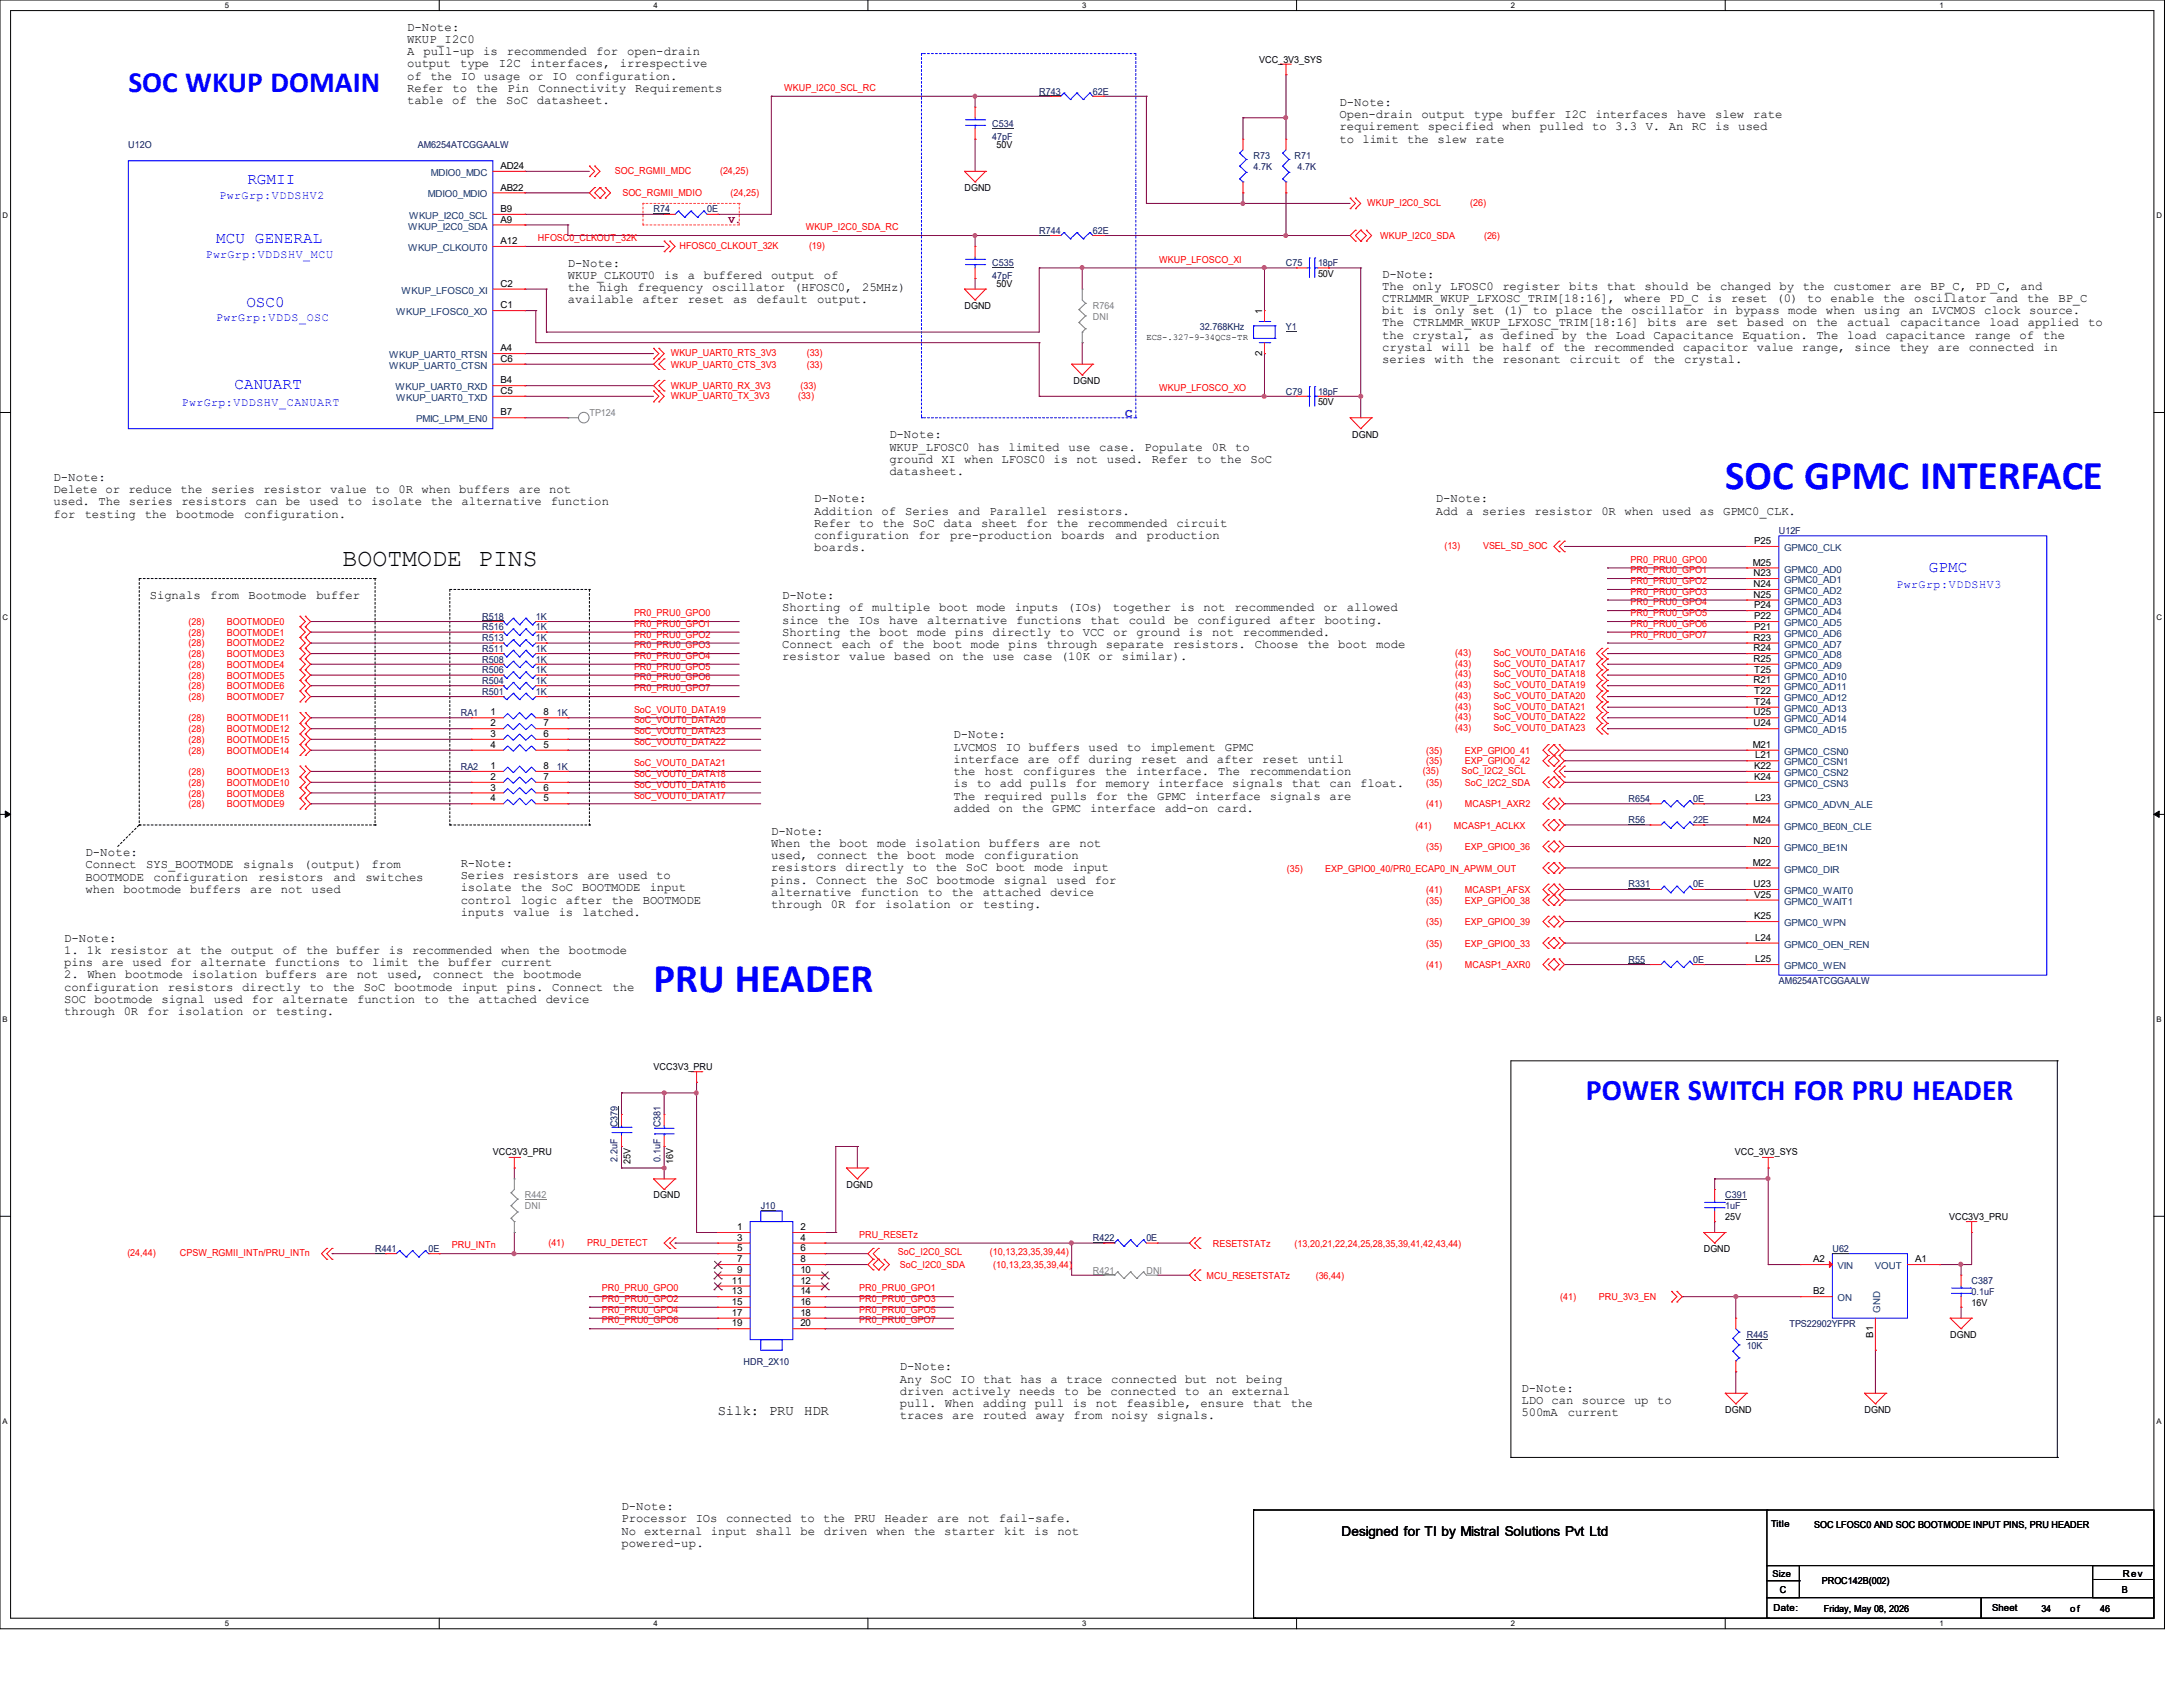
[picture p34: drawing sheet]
<svg xmlns="http://www.w3.org/2000/svg" width="279mm" height="216mm" viewBox="0 0 279 216" stroke-linecap="round" stroke-linejoin="round" font-family="sans-serif">
<defs><g id="words">
<g font-size="5.2" fill="#00f">
<text x="220.8" y="62.5">SOC GPMC INTERFACE</text>
<text x="83.7" y="127">PRU HEADER</text>
</g>
<g font-size="3.8" fill="#00f">
<text x="16.4" y="11.8">SOC WKUP DOMAIN</text>
<text x="203" y="140.8">POWER SWITCH FOR PRU HEADER</text>
</g>
<text font-size="3.2" x="43.9" y="72.4">BOOTMODE PINS</text>
<g font-size="2" fill="#00f">
<text x="31.7" y="23.5">RGMII</text>
<text x="27.7" y="31.2">MCU GENERAL</text>
<text x="31.5" y="39.3">OSC0</text>
<text x="30" y="49.8">CANUART</text>
<text x="246.9" y="73.2">GPMC</text>
</g>
<g font-size="1.8">
<text x="91.9" y="181.1">Silk:</text>
<text x="98.4" y="181.1">PRU</text>
<text x="102.9" y="181.1">HDR</text>
</g>
<text font-size="1.7" x="171.7" y="196.6">Designed for TI by Mistral Solutions Pvt Ltd</text>
<g font-size="1.6">
<text x="52.1" y="3.9">D-Note:</text>
<text x="52.1" y="5.5">WKUP_I2C0</text>
<text x="52.1" y="7.1">A</text>
<text x="52.1" y="8.6">output</text>
<text x="52.1" y="10.2">of</text>
<text x="52.1" y="11.8">Refer</text>
<text x="54.2" y="7.1">pull-up</text>
<text x="55.1" y="10.2">the IO usage or IO</text>
<text x="57.9" y="11.8">to</text>
<text x="58.9" y="8.6">type</text>
<text x="61" y="11.8">the</text>
<text x="61.9" y="7.1">is</text>
<text x="63.9" y="8.6">I2C</text>
<text x="64.9" y="7.1">recommended</text>
<text x="64.9" y="11.8">Pin</text>
<text x="67.9" y="8.6">interfaces,</text>
<text x="68.9" y="11.8">Connectivity</text>
<text x="73.7" y="10.2">configuration.</text>
<text x="76.3" y="7.1">for</text>
<text x="79.3" y="8.6">irrespective</text>
<text x="80.3" y="7.1">open-drain</text>
<text x="81.3" y="11.8">Requirements</text>
<text x="52.1" y="13.3">table</text>
<text x="57.9" y="13.3">of</text>
<text x="60.8" y="13.3">the</text>
<text x="64.8" y="13.3">SoC</text>
<text x="68.7" y="13.3">datasheet.</text>
<text x="171.4" y="13.5">D-Note:</text>
<text x="171.4" y="15.1">Open-drain</text>
<text x="171.4" y="16.7">requirement specified when</text>
<text x="181.9" y="15.1">output</text>
<text x="188.7" y="15.1">type</text>
<text x="193.5" y="15.1">buffer</text>
<text x="197.1" y="16.7">pulled to 3.3 V. An RC is used</text>
<text x="200.2" y="15.1">I2C</text>
<text x="204.2" y="15.1">interfaces</text>
<text x="214.7" y="15.1">have</text>
<text x="219.5" y="15.1">slew</text>
<text x="224.4" y="15.1">rate</text>
<text x="171.4" y="18.2">to limit the</text>
<text x="184" y="18.2">slew rate</text>
<text x="72.7" y="34.1">D-Note:</text>
<text x="72.7" y="35.7">WKUP_CLKOUT0</text>
<text x="85" y="35.7">is</text>
<text x="88" y="35.7">a</text>
<text x="90.1" y="35.7">buffered</text>
<text x="98.7" y="35.7">output</text>
<text x="105.4" y="35.7">of</text>
<text x="176.9" y="35.5">D-Note:</text>
<text x="72.7" y="37.3">the</text>
<text x="72.7" y="38.8">available</text>
<text x="76.7" y="37.3">high</text>
<text x="81.6" y="37.3">frequency</text>
<text x="82.2" y="38.8">after</text>
<text x="88" y="38.8">reset</text>
<text x="91.2" y="37.3">oscillator</text>
<text x="93.8" y="38.8">as</text>
<text x="96.9" y="38.8">default</text>
<text x="101.7" y="37.3">(HFOSC0,</text>
<text x="104.6" y="38.8">output.</text>
<text x="110.3" y="37.3">25MHz)</text>
<text x="176.9" y="37.1">The only LFOSC0</text>
<text x="176.9" y="38.7">CTRLMMR_WKUP_LFXOSC_TRIM[18:16],</text>
<text x="176.9" y="40.2">bit is only set (1) to</text>
<text x="176.9" y="41.8">The</text>
<text x="180.9" y="41.8">CTRLMMR_WKUP_LFXOSC_TRIM[18:16]</text>
<text x="192.3" y="37.1">register</text>
<text x="199.1" y="40.2">place</text>
<text x="200.8" y="37.1">bits that should</text>
<text x="204.9" y="40.2">the oscillator in</text>
<text x="207.9" y="38.7">where</text>
<text x="210.9" y="41.8">bits</text>
<text x="213.7" y="38.7">PD_C</text>
<text x="215.8" y="41.8">are</text>
<text x="217.2" y="37.1">be changed by the customer</text>
<text x="218.5" y="38.7">is</text>
<text x="219.7" y="41.8">set</text>
<text x="221.6" y="38.7">reset</text>
<text x="222.2" y="40.2">bypass mode when</text>
<text x="223.6" y="41.8">based</text>
<text x="227.4" y="38.7">(0)</text>
<text x="229.4" y="41.8">on</text>
<text x="231.3" y="38.7">to</text>
<text x="232.5" y="41.8">the</text>
<text x="234.3" y="38.7">enable</text>
<text x="236.4" y="41.8">actual</text>
<text x="238.5" y="40.2">using</text>
<text x="241" y="38.7">the</text>
<text x="243.2" y="37.1">are</text>
<text x="243.2" y="41.8">capacitance</text>
<text x="244.3" y="40.2">an</text>
<text x="245" y="38.7">oscillator</text>
<text x="247.1" y="37.1">BP_C, PD_C, and</text>
<text x="247.3" y="40.2">LVCMOS clock source.</text>
<text x="254.6" y="41.8">load</text>
<text x="255.5" y="38.7">and</text>
<text x="259.5" y="38.7">the</text>
<text x="259.6" y="41.8">applied</text>
<text x="263.4" y="38.7">BP_C</text>
<text x="267.3" y="41.8">to</text>
<text x="176.9" y="43.3">the crystal, as defined by the Load Capacitance Equation. The</text>
<text x="176.9" y="44.9">crystal</text>
<text x="176.9" y="46.5">series with the resonant</text>
<text x="184.5" y="44.9">will be half</text>
<text x="197.2" y="44.9">of</text>
<text x="200.1" y="44.9">the recommended</text>
<text x="200.9" y="46.5">circuit</text>
<text x="208.6" y="46.5">of</text>
<text x="211.6" y="46.5">the</text>
<text x="215.4" y="44.9">capacitor value range,</text>
<text x="215.5" y="46.5">crystal.</text>
<text x="236.4" y="43.3">load</text>
<text x="237.4" y="44.9">since</text>
<text x="241.3" y="43.3">capacitance</text>
<text x="243.2" y="44.9">they</text>
<text x="248" y="44.9">are</text>
<text x="252" y="44.9">connected</text>
<text x="252.7" y="43.3">range</text>
<text x="258.5" y="43.3">of</text>
<text x="261.5" y="43.3">the</text>
<text x="261.5" y="44.9">in</text>
<text x="113.8" y="56.1">D-Note:</text>
<text x="113.8" y="57.7">WKUP_LFOSC0 has</text>
<text x="113.8" y="59.2">ground XI when LFOSC0 is not</text>
<text x="129.1" y="57.7">limited</text>
<text x="136.7" y="57.7">use</text>
<text x="140.7" y="57.7">case.</text>
<text x="141.7" y="59.2">used.</text>
<text x="146.5" y="57.7">Populate</text>
<text x="147.4" y="59.2">Refer to</text>
<text x="155.1" y="57.7">0R</text>
<text x="156.1" y="59.2">the SoC</text>
<text x="158.1" y="57.7">to</text>
<text x="6.9" y="61.6">D-Note:</text>
<text x="6.9" y="63.1">Delete or reduce the series</text>
<text x="6.9" y="64.7">used.</text>
<text x="12.6" y="64.7">The series</text>
<text x="23.2" y="64.7">resistors can</text>
<text x="33.7" y="63.1">resistor value to 0R when</text>
<text x="36.6" y="64.7">be</text>
<text x="39.6" y="64.7">used</text>
<text x="44.5" y="64.7">to</text>
<text x="47.5" y="64.7">isolate</text>
<text x="55.1" y="64.7">the</text>
<text x="58.8" y="63.1">buffers</text>
<text x="59.1" y="64.7">alternative</text>
<text x="66.4" y="63.1">are</text>
<text x="70.3" y="63.1">not</text>
<text x="70.5" y="64.7">function</text>
<text x="104.2" y="64.3">D-Note:</text>
<text x="104.2" y="65.9">Addition</text>
<text x="112.8" y="65.9">of</text>
<text x="113.8" y="60.8">datasheet.</text>
<text x="115.9" y="65.9">Series</text>
<text x="122.6" y="65.9">and</text>
<text x="126.6" y="65.9">Parallel</text>
<text x="135.3" y="65.9">resistors.</text>
<text x="183.8" y="64.3">D-Note:</text>
<text x="183.8" y="65.9">Add a</text>
<text x="189.7" y="65.9">series resistor</text>
<text x="205" y="65.9">0R when</text>
<text x="212.7" y="65.9">used</text>
<text x="217.6" y="65.9">as</text>
<text x="220.5" y="65.9">GPMC0_CLK.</text>
<text x="6.9" y="66.3">for</text>
<text x="10.8" y="66.3">testing</text>
<text x="18.5" y="66.3">the</text>
<text x="22.6" y="66.3">bootmode</text>
<text x="31.3" y="66.3">configuration.</text>
<text x="104.2" y="67.4">Refer</text>
<text x="104.2" y="69">configuration</text>
<text x="104.2" y="70.6">boards.</text>
<text x="110" y="67.4">to</text>
<text x="113" y="67.4">the SoC</text>
<text x="117.6" y="69">for</text>
<text x="120.8" y="67.4">data sheet for</text>
<text x="121.6" y="69">pre-production</text>
<text x="135.2" y="67.4">the</text>
<text x="135.9" y="69">boards</text>
<text x="139.2" y="67.4">recommended</text>
<text x="142.7" y="69">and</text>
<text x="146.8" y="69">production</text>
<text x="150.6" y="67.4">circuit</text>
<text x="19.2" y="76.7">Signals</text>
<text x="26.9" y="76.7">from</text>
<text x="31.8" y="76.7">Bootmode</text>
<text x="40.5" y="76.7">buffer</text>
<text x="100.1" y="76.7">D-Note:</text>
<text x="100.1" y="78.2">Shorting of multiple boot mode</text>
<text x="100.1" y="79.8">since</text>
<text x="100.1" y="81.4">Shorting the boot mode</text>
<text x="100.1" y="82.9">Connect</text>
<text x="105.9" y="79.8">the</text>
<text x="107.7" y="82.9">each of the boot mode</text>
<text x="109.9" y="79.8">IOs</text>
<text x="113.8" y="79.8">have</text>
<text x="118.7" y="79.8">alternative</text>
<text x="122.2" y="81.4">pins directly</text>
<text x="129.1" y="82.9">pins</text>
<text x="129.9" y="78.2">inputs</text>
<text x="130.1" y="79.8">functions</text>
<text x="133.9" y="82.9">through separate</text>
<text x="135.6" y="81.4">to</text>
<text x="136.6" y="78.2">(IOs)</text>
<text x="138.6" y="81.4">VCC</text>
<text x="139.6" y="79.8">that</text>
<text x="142.4" y="78.2">together</text>
<text x="142.5" y="81.4">or</text>
<text x="144.5" y="79.8">could</text>
<text x="145.4" y="81.4">ground is</text>
<text x="150.1" y="82.9">resistors.</text>
<text x="150.3" y="79.8">be</text>
<text x="151" y="78.2">is</text>
<text x="153.3" y="79.8">configured</text>
<text x="154" y="78.2">not</text>
<text x="155.1" y="81.4">not</text>
<text x="158" y="78.2">recommended</text>
<text x="159.1" y="81.4">recommended.</text>
<text x="160.6" y="82.9">Choose</text>
<text x="163.7" y="79.8">after</text>
<text x="167.3" y="82.9">the</text>
<text x="169.4" y="78.2">or</text>
<text x="169.5" y="79.8">booting.</text>
<text x="171.3" y="82.9">boot</text>
<text x="172.4" y="78.2">allowed</text>
<text x="176.2" y="82.9">mode</text>
<text x="100.1" y="84.5">resistor value based on the use</text>
<text x="131" y="84.5">case</text>
<text x="135.8" y="84.5">(10K or</text>
<text x="143.6" y="84.5">similar).</text>
<text x="122" y="94.5">D-Note:</text>
<text x="122" y="96.1">LVCMOS IO buffers used</text>
<text x="122" y="97.6">interface</text>
<text x="122" y="99.2">the</text>
<text x="122" y="100.8">is</text>
<text x="125" y="100.8">to</text>
<text x="126" y="99.2">host</text>
<text x="128" y="100.8">add pulls for</text>
<text x="130.9" y="99.2">configures</text>
<text x="131.5" y="97.6">are</text>
<text x="135.4" y="97.6">off during reset</text>
<text x="141.4" y="99.2">the</text>
<text x="141.5" y="100.8">memory</text>
<text x="144.2" y="96.1">to</text>
<text x="145.4" y="99.2">interface.</text>
<text x="147.2" y="96.1">implement</text>
<text x="148.2" y="100.8">interface</text>
<text x="151.8" y="97.6">and</text>
<text x="155.8" y="97.6">after</text>
<text x="155.9" y="99.2">The</text>
<text x="156.7" y="96.1">GPMC</text>
<text x="157.7" y="100.8">signals that</text>
<text x="159.9" y="99.2">recommendation</text>
<text x="161.6" y="97.6">reset</text>
<text x="167.4" y="97.6">until</text>
<text x="170.2" y="100.8">can</text>
<text x="174.1" y="100.8">float.</text>
<text x="98.7" y="106.8">D-Note:</text>
<text x="122" y="102.3">The required pulls for</text>
<text x="122" y="103.9">added</text>
<text x="127.8" y="103.9">on</text>
<text x="130.8" y="103.9">the GPMC</text>
<text x="139.5" y="103.9">interface</text>
<text x="144.2" y="102.3">the</text>
<text x="148.1" y="102.3">GPMC</text>
<text x="149.1" y="103.9">add-on</text>
<text x="153" y="102.3">interface</text>
<text x="155.8" y="103.9">card.</text>
<text x="162.5" y="102.3">signals</text>
<text x="170.2" y="102.3">are</text>
<text x="11" y="109.6">D-Note:</text>
<text x="11" y="111.1">Connect</text>
<text x="11" y="112.7">BOOTMODE</text>
<text x="18.7" y="111.1">SYS_BOOTMODE</text>
<text x="19.6" y="112.7">configuration</text>
<text x="31.1" y="111.1">signals</text>
<text x="33" y="112.7">resistors</text>
<text x="38.9" y="111.1">(output)</text>
<text x="42.7" y="112.7">and</text>
<text x="46.8" y="112.7">switches</text>
<text x="47.6" y="111.1">from</text>
<text x="59" y="111">R-Note:</text>
<text x="59" y="112.5">Series resistors</text>
<text x="75.2" y="112.5">are</text>
<text x="79.1" y="112.5">used</text>
<text x="84" y="112.5">to</text>
<text x="98.7" y="108.4">When the</text>
<text x="98.7" y="109.9">used,</text>
<text x="98.7" y="111.5">resistors directly</text>
<text x="98.7" y="113.1">pins.</text>
<text x="104.5" y="113.1">Connect</text>
<text x="104.5" y="109.9">connect</text>
<text x="107.4" y="108.4">boot mode isolation</text>
<text x="112.1" y="113.1">the SoC bootmode</text>
<text x="112.2" y="109.9">the</text>
<text x="116.1" y="109.9">boot</text>
<text x="116.8" y="111.5">to the</text>
<text x="121" y="109.9">mode</text>
<text x="123.6" y="111.5">SoC boot</text>
<text x="126" y="109.9">configuration</text>
<text x="126.6" y="108.4">buffers are</text>
<text x="128.5" y="113.1">signal</text>
<text x="132.4" y="111.5">mode</text>
<text x="135.2" y="113.1">used</text>
<text x="137.3" y="111.5">input</text>
<text x="138.2" y="108.4">not</text>
<text x="140.1" y="113.1">for</text>
<text x="11" y="114.3">when bootmode</text>
<text x="24.4" y="114.3">buffers</text>
<text x="32" y="114.3">are</text>
<text x="35.9" y="114.3">not</text>
<text x="39.9" y="114.3">used</text>
<text x="59" y="114.1">isolate</text>
<text x="59" y="115.7">control</text>
<text x="59" y="117.2">inputs</text>
<text x="65.7" y="117.2">value</text>
<text x="66.6" y="114.1">the</text>
<text x="66.6" y="115.7">logic</text>
<text x="70.6" y="114.1">SoC</text>
<text x="71.5" y="117.2">is</text>
<text x="72.4" y="115.7">after</text>
<text x="74.5" y="114.1">BOOTMODE</text>
<text x="74.6" y="117.2">latched.</text>
<text x="78.3" y="115.7">the</text>
<text x="82.3" y="115.7">BOOTMODE</text>
<text x="83.2" y="114.1">input</text>
<text x="98.7" y="114.6">alternative</text>
<text x="98.7" y="116.2">through</text>
<text x="106.3" y="116.2">0R</text>
<text x="109.4" y="116.2">for</text>
<text x="110.1" y="114.6">function</text>
<text x="113.3" y="116.2">isolation</text>
<text x="118.8" y="114.6">to</text>
<text x="121.8" y="114.6">the</text>
<text x="122.8" y="116.2">or</text>
<text x="125.8" y="114.6">attached</text>
<text x="125.8" y="116.2">testing.</text>
<text x="134.4" y="114.6">device</text>
<text x="8.2" y="120.5">D-Note:</text>
<text x="8.2" y="122.1">1. 1k resistor at the</text>
<text x="8.2" y="123.7">pins are</text>
<text x="8.2" y="125.2">2.</text>
<text x="11.2" y="125.2">When</text>
<text x="16" y="125.2">bootmode</text>
<text x="16.9" y="123.7">used for</text>
<text x="24.6" y="125.2">isolation buffers</text>
<text x="25.7" y="123.7">alternate functions</text>
<text x="29.5" y="122.1">output</text>
<text x="36.2" y="122.1">of</text>
<text x="39.2" y="122.1">the buffer</text>
<text x="41.7" y="125.2">are</text>
<text x="44.6" y="123.7">to</text>
<text x="45.7" y="125.2">not</text>
<text x="47.7" y="123.7">limit</text>
<text x="49.6" y="125.2">used,</text>
<text x="49.8" y="122.1">is recommended</text>
<text x="53.4" y="123.7">the</text>
<text x="55.4" y="125.2">connect</text>
<text x="57.4" y="123.7">buffer</text>
<text x="63.1" y="125.2">the</text>
<text x="64.1" y="122.1">when the</text>
<text x="64.1" y="123.7">current</text>
<text x="67" y="125.2">bootmode</text>
<text x="72.8" y="122.1">bootmode</text>
<text x="8.2" y="126.8">configuration</text>
<text x="8.2" y="128.4">SOC bootmode</text>
<text x="8.2" y="129.9">through</text>
<text x="15.8" y="129.9">0R</text>
<text x="18.9" y="129.9">for</text>
<text x="20.7" y="128.4">signal</text>
<text x="21.5" y="126.8">resistors</text>
<text x="22.8" y="129.9">isolation</text>
<text x="27.4" y="128.4">used</text>
<text x="31" y="126.8">directly</text>
<text x="32.2" y="128.4">for</text>
<text x="32.3" y="129.9">or</text>
<text x="35.3" y="129.9">testing.</text>
<text x="36.2" y="128.4">alternate</text>
<text x="39.6" y="126.8">to</text>
<text x="42.6" y="126.8">the</text>
<text x="45.7" y="128.4">function</text>
<text x="46.6" y="126.8">SoC</text>
<text x="50.5" y="126.8">bootmode</text>
<text x="54.3" y="128.4">to</text>
<text x="57.3" y="128.4">the</text>
<text x="59.1" y="126.8">input</text>
<text x="61.2" y="128.4">attached</text>
<text x="64.9" y="126.8">pins.</text>
<text x="69.8" y="128.4">device</text>
<text x="70.7" y="126.8">Connect</text>
<text x="78.4" y="126.8">the</text>
<text x="115.2" y="175.4">D-Note:</text>
<text x="115.2" y="177">Any SoC IO that has a trace</text>
<text x="115.2" y="178.5">driven actively</text>
<text x="130.4" y="178.5">needs</text>
<text x="136.2" y="178.5">to</text>
<text x="139.2" y="178.5">be connected</text>
<text x="142.2" y="177">connected but</text>
<text x="151.7" y="178.5">to</text>
<text x="154.7" y="178.5">an</text>
<text x="155.6" y="177">not being</text>
<text x="157.7" y="178.5">external</text>
<text x="194.7" y="178.1">D-Note:</text>
<text x="194.7" y="179.7">LDO can source up to</text>
<text x="115.2" y="180.1">pull.</text>
<text x="115.2" y="181.7">traces are</text>
<text x="120.9" y="180.1">When</text>
<text x="125.8" y="180.1">adding pull</text>
<text x="125.8" y="181.7">routed</text>
<text x="132.5" y="181.7">away</text>
<text x="137.3" y="180.1">is</text>
<text x="137.4" y="181.7">from</text>
<text x="140.3" y="180.1">not feasible,</text>
<text x="142.3" y="181.7">noisy</text>
<text x="148.1" y="181.7">signals.</text>
<text x="153.7" y="180.1">ensure that</text>
<text x="165.2" y="180.1">the</text>
<text x="194.7" y="181.3">500mA</text>
<text x="200.7" y="181.3">current</text>
<text x="79.5" y="193.3">D-Note:</text>
<text x="79.5" y="194.8">Processor IOs</text>
<text x="79.5" y="196.4">No external input shall be driven</text>
<text x="79.5" y="198">powered-up.</text>
<text x="92.9" y="194.8">connected to the</text>
<text x="109.3" y="194.8">PRU</text>
<text x="112.1" y="196.4">when the starter kit</text>
<text x="113.2" y="194.8">Header</text>
<text x="120" y="194.8">are</text>
<text x="123.9" y="194.8">not</text>
<text x="127.8" y="194.8">fail-safe.</text>
<text x="132.4" y="196.4">is not</text>
</g>
<text font-size="1.6" fill="#0000a0" x="144" y="53.4">C</text>
<g font-size="1.5" fill="#00f">
<text x="28.1" y="25.5">PwrGrp:VDDSHV2</text>
<text x="26.3" y="33">PwrGrp:VDDSHV_MCU</text>
<text x="27.7" y="41.1">PwrGrp:VDDS_OSC</text>
<text x="23.3" y="51.9">PwrGrp:VDDSHV_CANUART</text>
<text x="242.7" y="75.3">PwrGrp:VDDSHV3</text>
</g>
<text font-size="1.4" fill="#800000" x="93.3" y="28.5">V.</text>
<g font-size="1.2" fill="#f00">
<text x="100.4" y="11.6">WKUP_I2C0_SCL_RC</text>
<text x="78.7" y="22.3">SOC_RGMII_MDC</text>
<text x="92.2" y="22.3">(24,25)</text>
<text x="79.7" y="25.1">SOC_RGMII_MDIO</text>
<text x="93.5" y="25.1">(24,25)</text>
<text x="103.1" y="29.5">WKUP_I2C0_SDA_RC</text>
<text x="175" y="26.4">WKUP_I2C0_SCL</text>
<text x="188.2" y="26.4">(26)</text>
<text x="68.8" y="30.9">HFOSC0_CLKOUT_32K</text>
<text x="87" y="31.8">HFOSC0_CLKOUT_32K</text>
<text x="103.5" y="31.8">(19)</text>
<text x="148.4" y="33.6">WKUP_LFOSCO_XI</text>
<text x="176.7" y="30.6">WKUP_I2C0_SDA</text>
<text x="189.9" y="30.6">(26)</text>
<text x="85.8" y="45.6">WKUP_UART0_RTS_3V3</text>
<text x="85.8" y="47.1">WKUP_UART0_CTS_3V3</text>
<text x="103.3" y="45.6">(33)</text>
<text x="103.3" y="47.1">(33)</text>
<text x="85.8" y="49.8">WKUP_UART0_RX_3V3</text>
<text x="85.8" y="51.1">WKUP_UART0_TX_3V3</text>
<text x="102.1" y="51.1">(33)</text>
<text x="102.4" y="49.8">(33)</text>
<text x="148.4" y="50">WKUP_LFOSCO_XO</text>
<text x="184.9" y="70.3">(13)</text>
<text x="189.8" y="70.3">VSEL_SD_SOC</text>
<text x="208.7" y="72">PR0_PRU0_GPO0</text>
<text x="208.7" y="73.4">PR0_PRU0_GPO1</text>
<text x="208.7" y="77.5">PR0_PRU0_GPO4</text>
<text x="208.7" y="74.8">PR0_PRU0_GPO2</text>
<text x="208.7" y="76.1">PR0_PRU0_GPO3</text>
<text x="24.1" y="80">(28)</text>
<text x="24.1" y="82.7">(28)</text>
<text x="24.1" y="81.4">(28)</text>
<text x="29" y="80">BOOTMODE0</text>
<text x="29" y="82.7">BOOTMODE2</text>
<text x="29" y="81.4">BOOTMODE1</text>
<text x="81.2" y="78.9">PR0_PRU0_GPO0</text>
<text x="81.2" y="83">PR0_PRU0_GPO3</text>
<text x="81.2" y="81.6">PR0_PRU0_GPO2</text>
<text x="81.2" y="80.2">PR0_PRU0_GPO1</text>
<text x="186.3" y="84">(43)</text>
<text x="191.2" y="84">SoC_VOUT0_DATA16</text>
<text x="208.7" y="78.9">PR0_PRU0_GPO5</text>
<text x="208.7" y="80.2">PR0_PRU0_GPO6</text>
<text x="208.7" y="81.6">PR0_PRU0_GPO7</text>
<text x="24.1" y="89.6">(28)</text>
<text x="24.1" y="88.2">(28)</text>
<text x="24.1" y="86.9">(28)</text>
<text x="24.1" y="85.5">(28)</text>
<text x="24.1" y="84.1">(28)</text>
<text x="29" y="89.6">BOOTMODE7</text>
<text x="29" y="88.2">BOOTMODE6</text>
<text x="29" y="86.9">BOOTMODE5</text>
<text x="29" y="85.5">BOOTMODE4</text>
<text x="29" y="84.1">BOOTMODE3</text>
<text x="81.2" y="88.5">PR0_PRU0_GPO7</text>
<text x="81.2" y="87.1">PR0_PRU0_GPO6</text>
<text x="81.2" y="85.7">PR0_PRU0_GPO5</text>
<text x="81.2" y="84.3">PR0_PRU0_GPO4</text>
<text x="186.3" y="85.3">(43)</text>
<text x="186.3" y="86.7">(43)</text>
<text x="186.3" y="88.1">(43)</text>
<text x="186.3" y="89.4">(43)</text>
<text x="191.2" y="85.3">SoC_VOUT0_DATA17</text>
<text x="191.2" y="86.7">SoC_VOUT0_DATA18</text>
<text x="191.2" y="88.1">SoC_VOUT0_DATA19</text>
<text x="191.2" y="89.4">SoC_VOUT0_DATA20</text>
<text x="24.1" y="92.3">(28)</text>
<text x="24.1" y="93.7">(28)</text>
<text x="24.1" y="95.1">(28)</text>
<text x="29" y="92.3">BOOTMODE11</text>
<text x="29" y="93.7">BOOTMODE12</text>
<text x="29" y="95.1">BOOTMODE15</text>
<text x="81.2" y="91.2">SoC_VOUT0_DATA19</text>
<text x="81.2" y="92.6">SoC_VOUT0_DATA20</text>
<text x="81.2" y="93.9">SoC_VOUT0_DATA23</text>
<text x="81.2" y="95.3">SoC_VOUT0_DATA22</text>
<text x="186.3" y="90.8">(43)</text>
<text x="186.3" y="92.2">(43)</text>
<text x="186.3" y="93.6">(43)</text>
<text x="191.2" y="90.8">SoC_VOUT0_DATA21</text>
<text x="191.2" y="92.2">SoC_VOUT0_DATA22</text>
<text x="191.2" y="93.6">SoC_VOUT0_DATA23</text>
<text x="24.1" y="96.4">(28)</text>
<text x="24.1" y="101.9">(28)</text>
<text x="24.1" y="100.6">(28)</text>
<text x="24.1" y="99.2">(28)</text>
<text x="29" y="96.4">BOOTMODE14</text>
<text x="29" y="101.9">BOOTMODE8</text>
<text x="29" y="100.6">BOOTMODE10</text>
<text x="29" y="99.2">BOOTMODE13</text>
<text x="81.2" y="98">SoC_VOUT0_DATA21</text>
<text x="81.2" y="100.8">SoC_VOUT0_DATA16</text>
<text x="81.2" y="99.4">SoC_VOUT0_DATA18</text>
<text x="182.1" y="99.1">(35)</text>
<text x="182.5" y="96.4">(35)</text>
<text x="182.5" y="97.8">(35)</text>
<text x="182.5" y="100.6">(35)</text>
<text x="187.1" y="99.1">SoC_I2C2_SCL</text>
<text x="187.5" y="96.4">EXP_GPIO0_41</text>
<text x="187.5" y="97.8">EXP_GPIO0_42</text>
<text x="187.5" y="100.6">SoC_I2C2_SDA</text>
<text x="24.1" y="103.3">(28)</text>
<text x="29" y="103.3">BOOTMODE9</text>
<text x="81.2" y="102.2">SoC_VOUT0_DATA17</text>
<text x="181.2" y="106">(41)</text>
<text x="182.5" y="103.3">(41)</text>
<text x="186.1" y="106">MCASP1_ACLKX</text>
<text x="187.5" y="103.3">MCASP1_AXR2</text>
<text x="164.7" y="111.5">(35)</text>
<text x="169.6" y="111.5">EXP_GPIO0_40/PR0_ECAP0_IN_APWM_OUT</text>
<text x="182.5" y="108.8">(35)</text>
<text x="187.5" y="108.8">EXP_GPIO0_36</text>
<text x="182.5" y="114.3">(41)</text>
<text x="182.5" y="115.7">(35)</text>
<text x="182.5" y="118.4">(35)</text>
<text x="187.5" y="114.3">MCASP1_AFSX</text>
<text x="187.5" y="115.7">EXP_GPIO0_38</text>
<text x="187.5" y="118.4">EXP_GPIO0_39</text>
<text x="182.5" y="121.2">(35)</text>
<text x="182.5" y="123.9">(41)</text>
<text x="187.5" y="121.2">EXP_GPIO0_33</text>
<text x="187.5" y="123.9">MCASP1_AXR0</text>
<text x="16.3" y="160.8">(24,44)</text>
<text x="23" y="160.8">CPSW_RGMII_INTn/PRU_INTn</text>
<text x="57.8" y="159.8">PRU_INTn</text>
<text x="70.2" y="159.4">(41)</text>
<text x="75.1" y="159.4">PRU_DETECT</text>
<text x="110" y="158.4">PRU_RESETz</text>
<text x="114.9" y="160.7">SoC_I2C0_SCL</text>
<text x="126.7" y="160.7">(10,13,23,35,39,44)</text>
<text x="155.2" y="159.6">RESETSTATz</text>
<text x="165.7" y="159.6">(13,20,21,22,24,25,28,35,39,41,42,43,44)</text>
<text x="77" y="165.3">PR0_PRU0_GPO0</text>
<text x="77" y="166.6">PR0_PRU0_GPO2</text>
<text x="110" y="165.3">PR0_PRU0_GPO1</text>
<text x="110" y="166.6">PR0_PRU0_GPO3</text>
<text x="115.2" y="162.3">SoC_I2C0_SDA</text>
<text x="127.1" y="162.3">(10,13,23,35,39,44)</text>
<text x="154.4" y="163.7">MCU_RESETSTATz</text>
<text x="168.4" y="163.7">(36,44)</text>
<text x="199.7" y="166.4">(41)</text>
<text x="204.6" y="166.4">PRU_3V3_EN</text>
<text x="77" y="168">PR0_PRU0_GPO4</text>
<text x="77" y="169.4">PR0_PRU0_GPO6</text>
<text x="110" y="169.4">PR0_PRU0_GPO7</text>
<text x="110" y="168">PR0_PRU0_GPO5</text>
</g>
<g font-size="1.2">
<text x="161.2" y="8">VCC_3V3_SYS</text>
<text x="64" y="21.6">AD24</text>
<text x="127.5" y="19">50V</text>
<text x="64" y="28.5">A9</text>
<text x="64" y="27.1">B9</text>
<text x="64" y="24.4">AB22</text>
<text x="123.4" y="24.4">DGND</text>
<text x="64" y="31.2">A12</text>
<text x="168.7" y="35.4">50V</text>
<text x="64" y="39.5">C1</text>
<text x="64" y="36.7">C2</text>
<text x="123.4" y="39.5">DGND</text>
<text x="127.5" y="36.8">50V</text>
<text x="161.5" y="40.2" transform="rotate(-90 161.5 40.2)">1</text>
<text x="64" y="45">A4</text>
<text x="64" y="46.3">C6</text>
<text x="161.5" y="45.5" transform="rotate(-90 161.5 45.5)">2</text>
<text x="64" y="49.1">B4</text>
<text x="64" y="50.4">C5</text>
<text x="64" y="53.2">B7</text>
<text x="137.4" y="49.1">DGND</text>
<text x="168.7" y="51.9">50V</text>
<text x="173.1" y="56">DGND</text>
<text x="224.5" y="69.6">P25</text>
<text x="224.4" y="72.4">M25</text>
<text x="224.4" y="73.7">N23</text>
<text x="224.4" y="75.1">N24</text>
<text x="224.4" y="76.5">N25</text>
<text x="224.5" y="77.9">P24</text>
<text x="224.4" y="82">R23</text>
<text x="224.4" y="83.4">R24</text>
<text x="224.5" y="80.6">P21</text>
<text x="224.5" y="79.2">P22</text>
<text x="224.4" y="84.7">R25</text>
<text x="224.4" y="87.5">R21</text>
<text x="224.5" y="86.1">T25</text>
<text x="224.5" y="88.9">T22</text>
<text x="62.8" y="91.6">1</text>
<text x="62.8" y="93">2</text>
<text x="62.8" y="94.3">3</text>
<text x="62.8" y="95.7">4</text>
<text x="69.6" y="95.7">5</text>
<text x="69.6" y="94.3">6</text>
<text x="69.6" y="93">7</text>
<text x="69.6" y="91.6">8</text>
<text x="224.4" y="95.7">M21</text>
<text x="224.4" y="93">U24</text>
<text x="224.4" y="91.6">U25</text>
<text x="224.5" y="90.2">T24</text>
<text x="62.8" y="98.4">1</text>
<text x="62.8" y="99.8">2</text>
<text x="62.8" y="101.2">3</text>
<text x="69.6" y="101.2">6</text>
<text x="69.6" y="99.8">7</text>
<text x="69.6" y="98.4">8</text>
<text x="224.5" y="98.4">K22</text>
<text x="224.5" y="99.8">K24</text>
<text x="224.7" y="97.1">L21</text>
<text x="62.8" y="102.6">4</text>
<text x="69.6" y="102.6">5</text>
<text x="224.4" y="105.3">M24</text>
<text x="224.7" y="102.6">L23</text>
<text x="224.4" y="110.8">M22</text>
<text x="224.4" y="108">N20</text>
<text x="224.4" y="113.5">U23</text>
<text x="224.5" y="114.9">V25</text>
<text x="224.5" y="117.6">K25</text>
<text x="224.7" y="120.4">L24</text>
<text x="224.7" y="123.1">L25</text>
<text x="83.6" y="136.9">VCC3V3_PRU</text>
<text x="63.1" y="147.9">VCC3V3_PRU</text>
<text x="80.7" y="148.9" transform="rotate(-90 80.7 148.9)">25V</text>
<text x="86.1" y="148.9" transform="rotate(-90 86.1 148.9)">16V</text>
<text x="222" y="147.9">VCC_3V3_SYS</text>
<text x="83.6" y="153.4">DGND</text>
<text x="108.3" y="152">DGND</text>
<text x="94.4" y="157.4">1</text>
<text x="94.4" y="158.8">3</text>
<text x="94.4" y="160.1">5</text>
<text x="94.4" y="161.5">7</text>
<text x="102.4" y="157.4">2</text>
<text x="102.4" y="158.8">4</text>
<text x="102.4" y="160.1">6</text>
<text x="102.4" y="161.5">8</text>
<text x="218.1" y="160.2">DGND</text>
<text x="220.8" y="156.1">25V</text>
<text x="232.1" y="161.5">A2</text>
<text x="245.1" y="161.5">A1</text>
<text x="249.5" y="156.1">VCC3V3_PRU</text>
<text x="93.7" y="164.3">11</text>
<text x="93.7" y="165.6">13</text>
<text x="93.7" y="167">15</text>
<text x="94.4" y="162.9">9</text>
<text x="102.4" y="162.9">10</text>
<text x="102.4" y="164.3">12</text>
<text x="102.4" y="165.6">14</text>
<text x="102.4" y="167">16</text>
<text x="232.1" y="165.6">B2</text>
<text x="252.3" y="167.1">16V</text>
<text x="93.7" y="168.4">17</text>
<text x="93.7" y="169.8">19</text>
<text x="102.4" y="168.4">18</text>
<text x="102.4" y="169.8">20</text>
<text x="239.7" y="171.2" transform="rotate(-90 239.7 171.2)">B1</text>
<text x="249.6" y="171.2">DGND</text>
<text x="220.8" y="180.8">DGND</text>
<text x="238.6" y="180.8">DGND</text>
<text x="226.7" y="195.5">Title</text>
<text x="232.2" y="195.5">SOC LFOSC0 AND SOC BOOTMODE INPUT PINS, PRU HEADER</text>
<text x="226.9" y="201.8">Size</text>
<text x="227.8" y="203.8">C</text>
<text x="233.2" y="202.7">PROC142B(002)</text>
<text x="271.6" y="203.8">B</text>
<text x="271.7" y="201.8">Rev</text>
<text x="227" y="206.2">Date:</text>
<text x="233.4" y="206.3">Friday, May 08, 2026</text>
<text x="255" y="206.2">Sheet</text>
<text x="261.3" y="206.3">34</text>
<text x="265" y="206.3">of</text>
<text x="268.8" y="206.3">46</text>
</g>
<g font-size="1.2" fill="#000080">
<text x="127" y="16.2">C534</text>
<text x="127" y="17.9">47pF</text>
<text x="133" y="12.1">R743</text>
<text x="139.9" y="12.1">62E</text>
<text x="16.4" y="19">U12O</text>
<text x="53.5" y="19">AM6254ATCGGAALW</text>
<text x="160.4" y="20.3">R73</text>
<text x="160.4" y="21.7">4.7K</text>
<text x="165.7" y="20.3">R71</text>
<text x="166.1" y="21.7">4.7K</text>
<text x="83.6" y="27.2">R74</text>
<text x="90.5" y="27.2">0E</text>
<text x="133" y="29.9">R744</text>
<text x="139.9" y="29.9">62E</text>
<text x="127" y="34">C535</text>
<text x="127" y="35.7">47pF</text>
<text x="164.6" y="34">C75</text>
<text x="168.7" y="34">18pF</text>
<text x="153.6" y="42.3">32.768KHz</text>
<text x="164.6" y="42.3">Y1</text>
<text x="164.6" y="50.5">C79</text>
<text x="168.7" y="50.5">18pF</text>
<text x="227.7" y="68.3">U12F</text>
<text x="61.7" y="80.7">R516</text>
<text x="61.7" y="79.3">R518</text>
<text x="61.7" y="82">R513</text>
<text x="61.7" y="83.4">R511</text>
<text x="68.6" y="79.3">1K</text>
<text x="68.6" y="80.7">1K</text>
<text x="68.6" y="82">1K</text>
<text x="68.6" y="83.4">1K</text>
<text x="61.7" y="86.1">R506</text>
<text x="61.7" y="84.8">R508</text>
<text x="61.7" y="87.5">R504</text>
<text x="61.7" y="88.9">R501</text>
<text x="68.6" y="86.1">1K</text>
<text x="68.6" y="84.8">1K</text>
<text x="68.6" y="87.5">1K</text>
<text x="68.6" y="88.9">1K</text>
<text x="59" y="91.7">RA1</text>
<text x="71.3" y="91.7">1K</text>
<text x="59" y="98.5">RA2</text>
<text x="71.3" y="98.5">1K</text>
<text x="208.4" y="102.6">R654</text>
<text x="208.4" y="105.4">R56</text>
<text x="216.7" y="102.6">0E</text>
<text x="216.7" y="105.4">22E</text>
<text x="208.4" y="113.6">R331</text>
<text x="216.7" y="113.6">0E</text>
<text x="208.4" y="123.2">R55</text>
<text x="216.7" y="123.2">0E</text>
<text x="227.7" y="125.9">AM6254ATCGGAALW</text>
<text x="79" y="148.7" transform="rotate(-90 79 148.7)">2.2uF</text>
<text x="79" y="144.3" transform="rotate(-90 79 144.3)">C379</text>
<text x="84.5" y="148.7" transform="rotate(-90 84.5 148.7)">0.1uF</text>
<text x="84.5" y="144.3" transform="rotate(-90 84.5 144.3)">C381</text>
<text x="97.4" y="154.7">J10</text>
<text x="220.8" y="153.4">C391</text>
<text x="220.8" y="154.7">1uF</text>
<text x="48" y="160.2">R441</text>
<text x="54.9" y="160.2">0E</text>
<text x="139.9" y="158.9">R422</text>
<text x="146.7" y="158.9">0E</text>
<text x="234.5" y="160.2">U62</text>
<text x="252.3" y="164.3">C387</text>
<text x="252.3" y="165.7">0.1uF</text>
<text x="223.6" y="171.2">R445</text>
<text x="223.6" y="172.6">10K</text>
<text x="229" y="169.8">TPS22902YFPR</text>
<text x="95.2" y="174.7">HDR_2X10</text>
</g>
<g font-size="1.2" fill="#004080">
<text x="55.2" y="22.5">MDIO0_MDC</text>
<text x="52.2" y="29.4">WKUP_I2C0_SDA</text>
<text x="52.4" y="28">WKUP_I2C0_SCL</text>
<text x="54.8" y="25.3">MDIO0_MDIO</text>
<text x="52.2" y="32.1">WKUP_CLKOUT0</text>
<text x="50.7" y="40.3">WKUP_LFOSC0_XO</text>
<text x="51.4" y="37.6">WKUP_LFOSC0_XI</text>
<text x="49.8" y="45.8">WKUP_UART0_RTSN</text>
<text x="49.8" y="47.2">WKUP_UART0_CTSN</text>
<text x="50.6" y="50">WKUP_UART0_RXD</text>
<text x="50.7" y="51.3">WKUP_UART0_TXD</text>
<text x="53.3" y="54.1">PMIC_LPM_EN0</text>
<text x="228.3" y="70.5">GPMC0_CLK</text>
<text x="228.3" y="73.3">GPMC0_AD0</text>
<text x="228.3" y="74.6">GPMC0_AD1</text>
<text x="228.3" y="76">GPMC0_AD2</text>
<text x="228.3" y="77.4">GPMC0_AD3</text>
<text x="228.3" y="81.5">GPMC0_AD6</text>
<text x="228.3" y="80.1">GPMC0_AD5</text>
<text x="228.3" y="78.7">GPMC0_AD4</text>
<text x="228.3" y="82.9">GPMC0_AD7</text>
<text x="228.3" y="84.2">GPMC0_AD8</text>
<text x="228.3" y="85.6">GPMC0_AD9</text>
<text x="228.3" y="87">GPMC0_AD10</text>
<text x="228.3" y="88.3">GPMC0_AD11</text>
<text x="228.3" y="89.7">GPMC0_AD12</text>
<text x="228.3" y="93.9">GPMC0_AD15</text>
<text x="228.3" y="92.5">GPMC0_AD14</text>
<text x="228.3" y="91.1">GPMC0_AD13</text>
<text x="228.3" y="96.6">GPMC0_CSN0</text>
<text x="228.3" y="98">GPMC0_CSN1</text>
<text x="228.3" y="99.3">GPMC0_CSN2</text>
<text x="228.3" y="100.7">GPMC0_CSN3</text>
<text x="228.3" y="103.5">GPMC0_ADVN_ALE</text>
<text x="228.3" y="106.2">GPMC0_BE0N_CLE</text>
<text x="228.3" y="111.7">GPMC0_DIR</text>
<text x="228.3" y="108.9">GPMC0_BE1N</text>
<text x="228.3" y="114.4">GPMC0_WAIT0</text>
<text x="228.3" y="115.8">GPMC0_WAIT1</text>
<text x="228.3" y="118.5">GPMC0_WPN</text>
<text x="228.3" y="121.3">GPMC0_OEN_REN</text>
<text x="228.3" y="124">GPMC0_WEN</text>
<text x="235.2" y="162.4">VIN</text>
<text x="235.2" y="166.5">ON</text>
<text x="240" y="162.4">VOUT</text>
<text x="240.6" y="168" transform="rotate(-90 240.6 168)">GND</text>
</g>
<g font-size="1.2" fill="#808080">
<text x="139.9" y="39.5">R764</text>
<text x="139.9" y="40.9">DNI</text>
<text x="75.4" y="53.3">TP124</text>
<text x="67.2" y="153.4">R442</text>
<text x="67.2" y="154.7">DNI</text>
<text x="139.9" y="163">R421</text>
<text x="146.7" y="163">DNI</text>
</g>
<text font-size="1.1" x="146.7" y="43.5">ECS-.327-9-34QCS-TR</text>
<g font-size="1">
<text x="28.8" y="1">5</text>
<text x="83.7" y="1">4</text>
<text x="138.5" y="1">3</text>
<text x="193.4" y="1">2</text>
<text x="248.2" y="1">1</text>
<text x=".3" y="27.9">D</text>
<text x="276" y="27.9">D</text>
<text x=".3" y="79.4">C</text>
<text x="276" y="79.4">C</text>
<text x=".3" y="130.8">B</text>
<text x="276" y="130.8">B</text>
<text x=".3" y="182.2">A</text>
<text x="276" y="182.2">A</text>
<text x="28.8" y="208.1">5</text>
<text x="83.7" y="208.1">4</text>
<text x="138.5" y="208.1">3</text>
<text x="193.4" y="208.1">2</text>
<text x="248.2" y="208.1">1</text>
</g>
</g></defs>
<path d="M0 0h277v208.4h-277zM1.4 1.4h274.3v205.7h-274.3z" fill="none" stroke="#000" stroke-width=".13"/>
<g fill="#fff">
<path d="M28.8 .1h.5v1.1h-.5z"/>
<path d="M28.8 207.2h.5v1.1h-.5z"/>
</g>
<path d="M56.2 0v1.4M56.2 207.1v1.3" fill="none" stroke="#000" stroke-width=".13"/>
<g fill="#fff">
<path d="M83.7 .1h.5v1.1h-.5z"/>
<path d="M83.7 207.2h.5v1.1h-.5z"/>
</g>
<path d="M111.1 0v1.4M111.1 207.1v1.3" fill="none" stroke="#000" stroke-width=".13"/>
<g fill="#fff">
<path d="M138.5 .1h.6v1.1h-.6z"/>
<path d="M138.5 207.2h.6v1.1h-.6z"/>
</g>
<path d="M165.9 0v1.4M165.9 207.1v1.3" fill="none" stroke="#000" stroke-width=".13"/>
<g fill="#fff">
<path d="M193.4 .1h.5v1.1h-.5z"/>
<path d="M193.4 207.2h.5v1.1h-.5z"/>
</g>
<path d="M220.8 0v1.4M220.8 207.1v1.3" fill="none" stroke="#000" stroke-width=".13"/>
<g fill="#fff">
<path d="M248.2 .1h.6v1.1h-.6z"/>
<path d="M248.2 207.2h.6v1.1h-.6z"/>
<path d="M.3 27.1h.8v1.1h-.8z"/>
<path d="M276 27.1h.7v1.1h-.7z"/>
<path d="M.3 78.5h.8v1.1h-.8z"/>
<path d="M276 78.5h.7v1.1h-.7z"/>
</g>
<path d="M0 52.8h1.4M275.7 52.8h1.3" fill="none" stroke="#000" stroke-width=".13"/>
<g fill="#fff">
<path d="M.3 129.9h.7v1.1h-.7z"/>
<path d="M276 129.9h.6v1.1h-.6z"/>
</g>
<path d="M0 104.2h1.4M275.7 104.2h1.3" fill="none" stroke="#000" stroke-width=".13"/>
<path d="M.7 103.8l.7 .4-.7 .4zM275.7 104.2l.7-.4v.8z" fill="#000" stroke="#000" stroke-width=".13"/>
<g fill="#fff">
<path d="M.3 181.4h.7v1.1h-.7z"/>
<path d="M276 181.4h.6v1.1h-.6z"/>
</g>
<g fill="none" stroke="#000" stroke-width=".13">
<path d="M263.3 135.8h.1M263.3 135.8h-69.9v50.7M263.3 135.8v50.7M0 155.7h1.4M275.7 155.7h1.3M160.4 193.3h.1M160.4 193.3h65.9M160.4 193.3v13.8M193.4 186.5h.1M193.4 186.5h69.9M226.1 193.3h49.6v7.1h-49.6zM263.3 186.5h.1"/>
<path d="M160.4 207.1h.1M160.6 207.1h.1M160.6 207.1h65.8M226.1 200.4h4.2v4.1h-4.2zM226.1 204.5h27.5v2.6h-27.5zM226.1 202.3h4.2M230.3 202.3h.1M253.6 204.5h22.1v2.6h-22.1zM267.8 200.4h7.9v4.1h-7.9zM268 202.1h.1M268 202.1h7.7"/>
</g>
<path d="M117.9 6.9h.1M117.9 6.9v46.6M145.4 6.9h-27.5M145.4 6.9v46.6M117.9 53.5h.1M145.4 53.5h.1M145.4 53.5h-27.5" fill="none" stroke="#00f" stroke-width=".13" stroke-dasharray=".3 .3"/>
<path d="M82.3 28.8h.1M82.3 28.8v-2.8M82.3 26h.1M94.6 28.8v-2.8M94.6 26h.1M94.6 28.8h-12.3M94.6 26h-12.3" fill="none" stroke="#ff8000" stroke-width=".13" stroke-dasharray=".3 .3"/>
<g fill="none" stroke="#000" stroke-width=".13" stroke-dasharray=".3">
<path d="M17.8 74v31.6M17.8 74h30.2M48 74v31.6M48 74h.1M57.6 75.4h17.8M57.6 75.4v30.2M75.4 75.4h.1M75.4 75.4v30.2M15.1 108.3l2.7-2.7M17.8 105.6h.1M17.8 105.6h30.2M48 105.6h.1"/>
<path d="M57.6 105.6h.1M57.6 105.6h17.8M75.4 105.6h.1"/>
</g>
<g fill="none" stroke="#800040" stroke-width=".13">
<path d="M98.7 12.3h.1M98.7 12.3v15.1h-6.8M98.7 12.3h35.7M124.8 12.3h.1M124.8 17.8h.1M124.8 12.3v1.4M124.8 17.8v4.1M141.3 12.3h.1M141.3 12.3h5.4M146.7 12.3h.1M146.7 12.3v13.7M159.1 15.1h.1"/>
<path d="M159.1 15.1v2.7M159.1 15.1h5.5M164.6 15.1h.1M164.6 9.6h.1M164.6 9.6v8.2M67.2 27.4h.1M67.2 21.9h.1M67.2 24.7h.1M67.2 31.5h.1M67.2 39.8h.1M67.2 37h.1M67.2 28.8h.1"/>
<path d="M67.2 27.4h17.8M67.2 21.9h8.2M67.2 24.7h8.2M67.2 31.5h17.8M67.2 39.8h1.4M67.2 37h2.7M67.2 28.8h5.5M68.6 39.8h.1M68.6 39.8v4.1h64.4M69.9 37h.1M69.9 37v5.5M72.7 30.1h.1"/>
<path d="M72.7 28.8h.1M72.7 30.1h61.7M72.7 28.8v1.3M91.9 27.4h.1M124.8 30.1h.1M124.8 35.6h.1M124.8 30.1v1.4M124.8 35.6v1.4M133 34.3h.1M133 34.3v8.2h-63.1M133 34.3h32.9M138.5 34.3h.1"/>
<path d="M138.5 34.3v2.7M141.3 30.1h.1M141.3 30.1h31.5M146.7 26h.1M146.7 26h26.1M159.1 26h.1M159.1 24.7h.1M159.1 24.7v1.3M161.8 34.3h.1M161.8 34.3v5.5M164.6 24.7h.1M164.6 30.1h.1"/>
<path d="M164.6 24.7v5.4M170.1 34.3h.1M170.1 34.3h4.1M174.2 34.3h.1M174.2 34.3v19.2M67.2 49.4h.1M67.2 46.6h.1M67.2 50.7h.1M67.2 45.3h.1M67.2 49.4h16.5M67.2 46.6h16.5M67.2 50.7h16.5"/>
<path d="M67.2 45.3h16.5M67.2 53.5h5.5M69.9 42.5h.1M72.7 53.5h.1M133 43.9h.1M133 50.7h.1M133 50.7h32.9M133 43.9v6.8M138.5 43.9h.1M138.5 43.9v2.7M161.8 45.3h.1M161.8 50.7h.1"/>
<path d="M161.8 45.3v5.4M165.9 50.7h.1M170.1 50.7h4.1M174.2 50.7h.1M39.8 79.5h.1M39.8 79.5h23.3M69.9 79.5h.1M69.9 79.5h24.7M200.2 69.9h.1M200.2 69.9h23.4M205.7 72.7h.1M205.7 74h.1"/>
<path d="M205.7 78.1h.1M205.7 79.5h.1M205.7 75.4h.1M205.7 76.8h.1M205.7 72.7h17.9M205.7 74h17.9M205.7 78.1h17.9M205.7 79.5h17.9M205.7 75.4h17.9M205.7 76.8h17.9M39.8 89.2h.1M39.8 87.8h.1"/>
<path d="M39.8 86.4h.1M39.8 85h.1M39.8 83.7h.1M39.8 82.3h.1M39.8 80.9h.1M39.8 91.9h.1M39.8 93.3h.1M39.8 94.6h.1M39.8 96h.1M39.8 98.7h.1M39.8 80.9h23.3M39.8 82.3h23.3"/>
<path d="M39.8 96h20.5M39.8 98.7h20.5M39.8 89.2h23.3M39.8 87.8h23.3M39.8 86.4h23.3M39.8 85h23.3M39.8 83.7h23.3M39.8 91.9h20.5M39.8 93.3h20.5M39.8 94.6h20.5M69.9 89.2h.1M69.9 87.8h.1"/>
<path d="M69.9 86.4h.1M69.9 85h.1M69.9 83.7h.1M69.9 82.3h.1M69.9 80.9h.1M69.9 80.9h24.7M69.9 82.3h24.7M69.9 89.2h24.7M69.9 87.8h24.7M69.9 86.4h24.7M69.9 85h24.7M69.9 83.7h24.7"/>
<path d="M72.7 91.9h.1M72.7 93.3h.1M72.7 94.6h.1M72.7 96h.1M72.7 98.7h.1M72.7 96h24.7M72.7 98.7h24.7M72.7 91.9h24.7M72.7 93.3h24.7M72.7 94.6h24.7M200.2 96h.1M200.2 97.4h.1"/>
<path d="M200.2 98.7h.1M200.2 96h23.4M200.2 97.4h23.4M200.2 98.7h23.4M205.7 80.9h.1M205.7 82.3h.1M205.7 83.7h.1M205.7 85h.1M205.7 86.4h.1M205.7 87.8h.1M205.7 91.9h.1M205.7 93.3h.1"/>
<path d="M205.7 89.2h.1M205.7 90.5h.1M205.7 80.9h17.9M205.7 82.3h17.9M205.7 89.2h17.9M205.7 87.8h17.9M205.7 86.4h17.9M205.7 85h17.9M205.7 83.7h17.9M205.7 91.9h17.9M205.7 93.3h17.9M205.7 90.5h17.9"/>
<path d="M39.8 101.5h.1M39.8 102.9h.1M39.8 100.1h.1M39.8 100.1h20.5M39.8 102.9h20.5M39.8 101.5h20.5M72.7 101.5h.1M72.7 102.9h.1M72.7 100.1h.1M72.7 100.1h24.7M72.7 102.9h24.7M72.7 101.5h24.7"/>
<path d="M200.2 100.1h.1M200.2 105.6h.1M200.2 108.3h.1M200.2 111.1h.1M200.2 113.8h.1M200.2 115.2h.1M200.2 117.9h.1M200.2 102.9h.1M200.2 100.1h23.4M200.2 105.6h11M200.2 108.3h23.4M200.2 111.1h23.4"/>
<path d="M200.2 113.8h11M200.2 115.2h23.4M200.2 117.9h23.4M200.2 102.9h11M218.1 105.6h.1M218.1 113.8h.1M218.1 102.9h.1M218.1 105.6h5.5M218.1 113.8h5.5M218.1 102.9h5.5M79.5 139.9h.1M79.5 139.9h9.7"/>
<path d="M79.5 139.9v2.7M85 139.9h.1M85 139.9v2.7M89.2 138.5h.1M89.2 139.9h.1M89.2 138.5v19.2M200.2 120.7h.1M200.2 123.4h.1M200.2 120.7h23.4M200.2 123.4h11M218.1 123.4h.1M218.1 123.4h5.5"/>
<path d="M65.8 157.7h.1M65.8 149.5h.1M65.8 149.5v1.4M65.8 157.7v2.7M79.5 146.7h.1M79.5 149.5h.1M79.5 146.7v2.8M79.5 149.5h5.5M85 146.7h.1M85 149.5h.1M85 146.7v4.2M86.4 159.1h.1"/>
<path d="M86.4 159.1h5.5M89.2 157.7h.1M89.2 157.7h2.7M105.6 159.1h.1M105.6 159.1h35.7M105.6 157.7h1.4M107 157.7h.1M107 146.7h.1M107 146.7v11M107 146.7h2.7M109.7 146.7h.1M109.7 146.7v2.8"/>
<path d="M137.2 159.1h.1M137.2 159.1v4.1h4.1M141.3 159.1h.1M148.1 159.1h4.1M152.2 159.1h.1M219.5 150.9h.1M219.5 156.3h.1M219.5 150.9v1.3M219.5 156.3v1.4M219.5 150.9h6.8M226.3 149.5h.1M226.3 150.9h.1"/>
<path d="M226.3 149.5v12.3M252.3 157.7h.1M252.3 157.7v4.1h-4.1M42.5 160.4h.1M42.5 160.4h6.9M56.2 160.4h.1M56.2 160.4h35.7M65.8 160.4h.1M75.4 165.9h.1M75.4 167.3h.1M75.4 168.7h.1M75.4 170.1h.1"/>
<path d="M75.4 165.9h16.5M75.4 167.3h16.5M75.4 170.1h16.5M75.4 168.7h16.5M105.6 165.9h.1M105.6 167.3h.1M105.6 170.1h.1M105.6 168.7h.1M105.6 160.4h.1M105.6 161.8h.1M105.6 161.8h5.5M105.6 165.9h16.4"/>
<path d="M105.6 160.4h5.5M105.6 167.3h16.4M105.6 170.1h16.4M105.6 168.7h16.4M141.3 163.2h.1M148.1 163.2h4.1M152.2 163.2h.1M215.3 165.9h.1M215.3 165.9h15.1M222.2 175.6h.1M222.2 165.9h.1M222.2 165.9v2.8"/>
<path d="M222.2 175.6v2.7M226.3 161.8h.1M226.3 161.8h4.1M240 172.8h.1M240 172.8v5.5M248.2 161.8h.1M251 161.8h.1M251 167.3h.1M251 161.8v1.4M251 167.3v1.4"/>
</g>
<g fill="#f0f" stroke="#f0f" stroke-width=".13">
<circle cx="251" cy="161.8" r=".25"/>
<circle cx="226.3" cy="150.8" r=".25"/>
<circle cx="222.2" cy="165.9" r=".25"/>
<circle cx="124.8" cy="30.1" r=".24"/>
<circle cx="65.8" cy="160.4" r=".25"/>
<circle cx="137.1" cy="159.1" r=".25"/>
<circle cx="174.2" cy="50.7" r=".25"/>
<circle cx="85" cy="149.5" r=".25"/>
<circle cx="89.1" cy="139.9" r=".25"/>
<circle cx="85" cy="139.9" r=".25"/>
<circle cx="164.5" cy="15" r=".25"/>
<circle cx="159.1" cy="26" r=".24"/>
<circle cx="124.8" cy="12.3" r=".24"/>
<circle cx="164.5" cy="30.1" r=".25"/>
<circle cx="161.8" cy="34.2" r=".25"/>
<circle cx="138.5" cy="34.2" r=".24"/>
<circle cx="161.8" cy="50.7" r=".25"/>
</g>
<g fill="none" stroke="#f00" stroke-width=".13">
<path d="M159.1 17.8h.1M159.1 17.8v1.4M163.9 8.2h.1M163.9 8.2h1.4M164.6 9.6h.1M164.6 8.2v1.4M75.4 21.3h.1M75.4 22.6h.1M75.4 21.3l.7 .6-.7 .7M76.1 21.3h.1M76.1 22.6h.1M76.1 24h.1"/>
<path d="M76.1 25.4h.1M76.1 21.3l.7 .6-.7 .7M76.1 24l-.7 .7 .7 .7M76.8 25.4h.1M76.8 24h.1M76.8 24l-.7 .7 .7 .7M76.8 24l.7 .7-.7 .7M77.5 24h.1M77.5 25.4h.1M77.5 24l.6 .7-.6 .7M85 30.9h.1M85 32.2h.1"/>
<path d="M85 30.9l.7 .6-.7 .7M85.7 30.9h.1M85.7 32.2h.1M85.7 30.9l.7 .6-.7 .7M123.4 21.9h.1M123.4 37h.1M123.4 21.9h2.8M123.4 21.9l1.4 1.4M123.4 37h2.8M123.4 37l1.4 1.4M124.8 23.3h.1M124.8 38.4h.1"/>
<path d="M126.2 21.9h.1M126.2 37h.1M126.2 21.9l-1.4 1.4M126.2 37l-1.4 1.4M134.4 30.1h.1M134.4 30.1h1.4M139.9 30.1h1.4M141.3 30.1h.1M159.1 24.7h.1M159.1 23.3v1.4M172.8 25.4h.1M172.8 26.7h.1"/>
<path d="M172.8 25.4l.7 .6-.7 .7M173.5 25.4h.1M173.5 26.7h.1M173.5 29.5h.1M173.5 30.9h.1M173.5 25.4l.7 .6-.7 .7M173.5 29.5l-.7 .6 .7 .8M174.2 30.9h.1M174.2 29.5h.1M174.2 29.5l-.7 .6 .7 .8M174.2 29.5l.7 .6-.7 .8M174.9 29.5h.1"/>
<path d="M174.9 30.9h.1M174.9 29.5l.7 .6-.7 .8M83.7 50h.1M83.7 51.4h.1M83.7 44.6h.1M83.7 45.9h.1M83.7 50l.6 .7-.6 .7M83.7 44.6l.6 .7-.6 .6M84.3 50h.1M84.3 48.7h.1M84.3 51.4h.1M84.3 44.6h.1"/>
<path d="M84.3 45.9h.1M84.3 47.3h.1M84.3 48.7l-.6 .7 1.3 1.3-.7 .7M84.3 44.6l.7 .7-1.3 1.3 .6 .7M85 48.7h.1M85 50h.1M85 45.9h.1M85 47.3h.1M85 48.7l-.7 .7 .7 .6M85 45.9l-.7 .7 .7 .7M137.2 46.6h.1M137.2 46.6h2.7"/>
<path d="M137.2 46.6l1.3 1.4M138.5 48h.1M139.9 46.6h.1M139.9 46.6l-1.4 1.4M172.8 53.5h.1M172.8 53.5h2.8M172.8 53.5l1.4 1.4M174.2 54.9h.1M175.6 53.5h.1M175.6 53.5l-1.4 1.4M38.4 78.9h.1M38.4 78.9l.7 .6-.7 .7"/>
<path d="M39.1 78.9h.1M39.1 78.9l.7 .6-.7 .7M199.6 69.3h.1M199.6 70.6h.1M199.6 69.3l-.7 .6 .7 .7M200.2 69.3h.1M200.2 70.6h.1M200.2 69.3l-.6 .6 .6 .7M38.4 80.2h.1M38.4 88.4h.1M38.4 89.8h.1M38.4 87.1h.1"/>
<path d="M38.4 85.7h.1M38.4 84.3h.1M38.4 83h.1M38.4 81.6h.1M38.4 91.2h.1M38.4 92.6h.1M38.4 93.9h.1M38.4 95.3h.1M38.4 96.7h.1M38.4 99.4h.1M38.4 98h.1M38.4 88.4l.7 .8-.7 .6"/>
<path d="M38.4 87.1l.7 .7-.7 .6M38.4 85.7l.7 .7-.7 .7M38.4 84.3l.7 .7-.7 .7M38.4 83l.7 .7-.7 .6M38.4 81.6l.7 .7-.7 .7M38.4 80.2l.7 .7-.7 .7M38.4 91.2l.7 .7-.7 .7M38.4 92.6l.7 .7-.7 .6M38.4 93.9l.7 .7-.7 .7M38.4 95.3l.7 .7-.7 .7M38.4 99.4l.7 .7-.7 .7M38.4 98l.7 .7-.7 .7"/>
<path d="M39.1 80.2h.1M39.1 89.8h.1M39.1 88.4h.1M39.1 87.1h.1M39.1 85.7h.1M39.1 84.3h.1M39.1 83h.1M39.1 81.6h.1M39.1 92.6h.1M39.1 91.2h.1M39.1 93.9h.1M39.1 95.3h.1"/>
<path d="M39.1 96.7h.1M39.1 99.4h.1M39.1 98h.1M39.1 88.4l.7 .8-.7 .6M39.1 87.1l.7 .7-.7 .6M39.1 85.7l.7 .7-.7 .7M39.1 84.3l.7 .7-.7 .7M39.1 83l.7 .7-.7 .6M39.1 81.6l.7 .7-.7 .7M39.1 80.2l.7 .7-.7 .7M39.1 91.2l.7 .7-.7 .7M39.1 92.6l.7 .7-.7 .6"/>
<path d="M39.1 93.9l.7 .7-.7 .7M39.1 95.3l.7 .7-.7 .7M39.1 99.4l.7 .7-.7 .7M39.1 98l.7 .7-.7 .7M60.3 91.9h.1M60.3 93.3h.1M60.3 94.6h.1M60.3 96h.1M60.3 91.9h4.1M60.3 93.3h4.1M60.3 94.6h4.1M60.3 96h4.1"/>
<path d="M68.6 91.9h4.1M68.6 93.3h4.1M68.6 94.6h4.1M68.6 96h4.1M72.7 96h.1M72.7 94.6h.1M72.7 93.3h.1M72.7 91.9h.1M198.2 95.3h.1M198.2 96.7h.1M198.2 98h.1M198.2 99.4h.1"/>
<path d="M198.2 95.3l-.7 .7 .7 .7M198.2 99.4l-.7 .7 .7 .7M198.2 96.7l-.7 .7 .7 .6M198.9 96.7h.1M198.9 95.3h.1M198.9 98h.1M198.9 99.4h.1M198.9 95.3l.7 .7-.7 .7M198.9 95.3l-.7 .7 .7 .7M198.9 96.7l.7 .7-.7 .6M198.9 96.7l-.7 .7 .7 .6M198.9 99.4l.7 .7-.7 .7"/>
<path d="M198.9 99.4l-.7 .7 .7 .7M199.6 95.3h.1M199.6 96.7h.1M199.6 98h.1M199.6 99.4h.1M199.6 95.3l.6 .7-.6 .7M199.6 96.7l.6 .7-1.3 1.3 .7 .7M199.6 99.4l.6 .7-.6 .7M200.2 98h.1M200.2 99.4h.1M200.2 98l-.6 .7 .6 .7M205 83h.1"/>
<path d="M205 84.3h.1M205 85.7h.1M205 87.1h.1M205 88.4h.1M205 89.8h.1M205 91.2h.1M205 92.6h.1M205 93.9h.1M205 92.6l-.7 .7 .7 .6M205 89.8l-.7 .7 .7 .7M205 83l-.7 .7 .7 .6M205 84.3l-.7 .7 .7 .7"/>
<path d="M205 85.7l-.7 .7 .7 .7M205 87.1l-.7 .7 .7 .6M205 88.4l-.7 .8 .7 .6M205 91.2l-.7 .7 .7 .7M205.7 83h.1M205.7 84.3h.1M205.7 85.7h.1M205.7 87.1h.1M205.7 88.4h.1M205.7 89.8h.1M205.7 91.2h.1M205.7 92.6h.1"/>
<path d="M205.7 93.9h.1M205.7 88.4l-.7 .8 .7 .6M205.7 83l-.7 .7 .7 .6M205.7 84.3l-.7 .7 .7 .7M205.7 85.7l-.7 .7 .7 .7M205.7 87.1l-.7 .7 .7 .6M205.7 89.8l-.7 .7 .7 .7M205.7 91.2l-.7 .7 .7 .7M205.7 92.6l-.7 .7 .7 .6M38.4 100.8h.1M38.4 102.2h.1M38.4 103.5h.1"/>
<path d="M38.4 100.8l.7 .7-.7 .7M38.4 102.2l.7 .7-.7 .6M39.1 102.2h.1M39.1 100.8h.1M39.1 103.5h.1M39.1 100.8l.7 .7-.7 .7M39.1 102.2l.7 .7-.7 .6M198.2 100.8h.1M198.2 104.9h.1M198.2 106.3h.1M198.2 107.7h.1M198.2 109h.1"/>
<path d="M198.2 113.2h.1M198.2 114.5h.1M198.2 115.9h.1M198.2 117.3h.1M198.2 118.6h.1M198.2 110.4h.1M198.2 111.8h.1M198.2 102.2h.1M198.2 103.5h.1M198.2 102.2l-.7 .7 .7 .6M198.2 104.9l-.7 .7 .7 .7M198.2 110.4l-.7 .7 .7 .7"/>
<path d="M198.2 107.7l-.7 .6 .7 .7M198.2 113.2l-.7 .6 .7 .7M198.2 117.3l-.7 .6 .7 .7M198.2 114.5l-.7 .7 .7 .7M198.9 100.8h.1M198.9 106.3h.1M198.9 104.9h.1M198.9 109h.1M198.9 107.7h.1M198.9 114.5h.1M198.9 113.2h.1M198.9 115.9h.1"/>
<path d="M198.9 118.6h.1M198.9 117.3h.1M198.9 111.8h.1M198.9 110.4h.1M198.9 103.5h.1M198.9 102.2h.1M198.9 104.9l.7 .7-.7 .7M198.9 104.9l-.7 .7 .7 .7M198.9 107.7l.7 .6-.7 .7M198.9 107.7l-.7 .6 .7 .7M198.9 113.2l.7 .6-.7 .7M198.9 113.2l-.7 .6 .7 .7"/>
<path d="M198.9 114.5l.7 .7-.7 .7M198.9 114.5l-.7 .7 .7 .7M198.9 117.3l.7 .6-.7 .7M198.9 117.3l-.7 .6 .7 .7M198.9 110.4l.7 .7-.7 .7M198.9 110.4l-.7 .7 .7 .7M198.9 102.2l.7 .7-.7 .6M198.9 102.2l-.7 .7 .7 .6M199.6 100.8h.1M199.6 104.9h.1M199.6 106.3h.1M199.6 107.7h.1"/>
<path d="M199.6 109h.1M199.6 113.2h.1M199.6 114.5h.1M199.6 115.9h.1M199.6 117.3h.1M199.6 118.6h.1M199.6 110.4h.1M199.6 111.8h.1M199.6 102.2h.1M199.6 103.5h.1M199.6 104.9l.6 .7-.6 .7M199.6 107.7l.6 .6-.6 .7"/>
<path d="M199.6 110.4l.6 .7-.6 .7M199.6 113.2l.6 .6-.6 .7M199.6 114.5l.6 .7-.6 .7M199.6 117.3l.6 .6-.6 .7M199.6 102.2l.6 .7-.6 .6M211.2 113.8h.1M211.2 113.8h1.4M216.7 113.8h1.4M218.1 113.8h.1M88.4 137.2h1.4M89.2 138.5h.1M89.2 137.2v1.3"/>
<path d="M89.8 137.2h.1M198.2 120h.1M198.2 121.4h.1M198.2 122.7h.1M198.2 124.1h.1M198.2 120l-.7 .7 .7 .7M198.2 122.7l-.7 .7 .7 .7M198.9 121.4h.1M198.9 120h.1M198.9 124.1h.1M198.9 122.7h.1M198.9 120l.7 .7-.7 .7"/>
<path d="M198.9 120l-.7 .7 .7 .7M198.9 122.7l.7 .7-.7 .7M198.9 122.7l-.7 .7 .7 .7M199.6 120h.1M199.6 121.4h.1M199.6 122.7h.1M199.6 124.1h.1M199.6 120l.6 .7-.6 .7M199.6 122.7l.6 .7-.6 .7M41.8 159.8h.1M41.8 159.8l-.7 .6 .7 .8M42.5 159.8h.1"/>
<path d="M42.5 159.8l-.7 .6 .7 .8M65.2 148.1h1.3M65.8 149.5h.1M65.8 148.1v1.4M66.5 148.1h.1M83.7 150.9h.1M83.7 150.9h2.7M83.7 150.9l1.3 1.3M85 152.2h.1M85.7 158.4h.1M85.7 159.8h.1M85.7 158.4l-.7 .7 .7 .7"/>
<path d="M86.4 150.9h.1M86.4 158.4h.1M86.4 159.8h.1M86.4 150.9l-1.4 1.3M86.4 158.4l-.7 .7 .7 .7M108.3 149.5h.1M108.3 149.5h2.8M108.3 149.5l1.4 1.4M109.7 150.9h.1M111.1 149.5h.1M111.1 149.5l-1.4 1.4M111.8 159.8h.1"/>
<path d="M111.8 159.8l-.7 .6 .7 .8M112.4 159.8h.1M112.4 159.8l-.6 .6 .6 .8M152.9 159.8h.1M152.9 158.4h.1M152.9 158.4l-.7 .7 .7 .7M153.6 158.4h.1M153.6 159.8h.1M153.6 158.4l-.7 .7 .7 .7M218.1 157.7h.1M218.1 157.7h2.7M218.1 157.7l1.4 1.4"/>
<path d="M219.5 159.1h.1M220.8 157.7h.1M220.8 157.7l-1.3 1.4M225.6 148.1h.1M225.6 148.1h1.4M226.3 149.5h.1M226.3 148.1v1.4M251.7 156.3h.1M251.7 156.3h1.3M252.3 157.7h.1M252.3 156.3v1.4M41.8 161.2h.1"/>
<path d="M42.5 161.2h.1M111.8 161.2h.1M111.8 162.5h.1M111.8 161.2l-.7 .6 .7 .7M112.4 161.2h.1M112.4 162.5h.1M112.4 161.2l-.6 .6 .6 .7M112.4 161.2l.8 .6-.8 .7M113.2 161.2h.1M113.2 162.5h.1M113.2 161.2l.6 .6-.6 .7M152.9 163.9h.1"/>
<path d="M152.9 162.5h.1M152.9 162.5l-.7 .7 .7 .7M153.6 162.5h.1M153.6 163.9h.1M153.6 162.5l-.7 .7 .7 .7M214 165.3h.1M214 166.6h.1M214 165.3l.6 .6-.6 .7M214.6 166.6h.1M214.6 165.3h.1M214.6 165.3l.7 .6-.7 .7M220.8 178.3h.1"/>
<path d="M220.8 178.3h2.8M220.8 178.3l1.4 1.4M222.2 179.7h.1M223.6 178.3h.1M223.6 178.3l-1.4 1.4M238.6 178.3h.1M238.6 178.3h2.8M238.6 178.3l1.4 1.4M240 179.7h.1M241.4 178.3h.1M241.4 178.3l-1.4 1.4M249.6 168.7h.1"/>
<path d="M249.6 168.7h2.7M249.6 168.7l1.4 1.4M251 170.1h.1M251 163.2h.1M251 167.3h.1M251 163.2v1.4M251 165.9v1.4M252.3 168.7h.1M252.3 168.7l-1.3 1.4"/>
</g>
<g fill="none" stroke="#00f" stroke-width=".13">
<path d="M158.7 19.6h.1M158.7 19.6l.8 .8M159.1 19.2l-.4 .4M136.2 29.8h.1M136.2 29.8l-.4 .3M136.2 29.8l.8 .8M137 30.6h.1M137.8 29.8h.1M137.8 29.8l-.8 .8M137.8 29.8l.8 .8M138.6 30.6h.1M139.5 29.8h.1"/>
<path d="M139.5 29.8l-.9 .8M139.5 29.8l.4 .3M139.9 30.1h.1M158.7 21.3h.1M158.7 22.9h.1M158.7 21.3l.8 .8M158.7 22.9l.4 .4M159.1 23.3h.1M159.5 20.4h.1M159.5 22.1h.1M159.5 20.4l-.8 .9M159.5 22.1l-.8 .8"/>
<path d="M64.4 91.9l.6-.6 .7 .7 .8-.8 .8 .8 .7-.7 .6 .6M64.4 93.3l.6-.6 .7 .7 .8-.8 .8 .8 .7-.7 .6 .6M64.4 94.6l.6-.5 .7 .6 .8-.8 .8 .8 .7-.6 .6 .5M64.4 96l.6-.5 .7 .6 .8-.8 .8 .8 .7-.6 .6 .5M213 113.4h.1M213 113.4l-.4 .4M213 113.4l.8 .9M213.8 114.3h.1M214.6 113.4h.1M214.6 113.4l-.8 .9M214.6 113.4l.9 .9M215.5 114.3h.1"/>
<path d="M216.3 113.4h.1M216.3 113.4l-.8 .9M216.3 113.4l.4 .4M216.7 113.8h.1M96 156.3h5.5v15.1h-5.5zM97.4 155h2.7v1.3h-2.7zM97.4 171.4h2.7v1.4h-2.7zM249.8 165.5h2.4M249.8 164.8h2.4M251 164.8h.1M251 165.5h.1M251 164.6v.2"/>
<path d="M251 165.5v.4M252.2 165.5h.1M252.2 164.8h.1"/>
</g>
<path d="M133 30.1h2.8M208.4 113.7h2.8" fill="none" stroke="#000080" stroke-width=".13"/>
<path d="M97.4 154.9h1.8h-1.8z" fill="#000080"/>
<g fill="none" stroke="#f00" stroke-width=".13">
<path d="M124.8 13.7h.1M124.8 17.8h.1M124.8 13.7v1.4M124.8 16.4v1.4M134.4 12.3h.1M134.4 12.3h1.4M139.9 12.3h1.4M141.3 12.3h.1M63.1 28.8h4.1M63.1 31.5h4.1M63.1 27.4h4.1M63.1 39.8h4.1"/>
<path d="M63.1 37h4.1M63.1 24.7h4.1M63.1 21.9h4.1M67.2 28.8h.1M67.2 31.5h.1M67.2 27.4h.1M67.2 39.8h.1M67.2 37h.1M67.2 24.7h.1M67.2 21.9h.1M85 27.4h.1M85 27.4h1.4"/>
<path d="M90.5 27.4h1.4M91.9 27.4h.1M124.8 31.5h.1M124.8 35.6h.1M124.8 31.5v1.4M124.8 34.3v1.3M63.1 45.3h4.1M63.1 49.4h4.1M63.1 50.7h4.1M63.1 46.6h4.1M63.1 53.5h4.1M67.2 45.3h.1"/>
<path d="M67.2 49.4h.1M67.2 50.7h.1M67.2 46.6h.1M67.2 53.5h.1M63.1 79.5h.1M63.1 79.5h1.3M68.6 79.5h1.3M69.9 79.5h.1M223.6 72.7h.1M223.6 74h.1M223.6 75.4h.1M223.6 76.8h.1"/>
<path d="M223.6 79.5h.1M223.6 78.1h.1M223.6 69.9h.1M223.6 72.7h4.1M223.6 74h4.1M223.6 75.4h4.1M223.6 76.8h4.1M223.6 79.5h4.1M223.6 78.1h4.1M223.6 69.9h4.1M63.1 80.9h.1M63.1 82.3h.1"/>
<path d="M63.1 83.7h.1M63.1 86.4h.1M63.1 80.9h1.3M63.1 82.3h1.3M63.1 83.7h1.3M63.1 86.4h1.3M68.6 80.9h1.3M68.6 82.3h1.3M68.6 83.7h1.3M68.6 86.4h1.3M69.9 80.9h.1M69.9 82.3h.1"/>
<path d="M69.9 83.7h.1M69.9 86.4h.1M223.6 80.9h.1M223.6 93.3h.1M223.6 91.9h.1M223.6 82.3h.1M223.6 83.7h.1M223.6 85h.1M223.6 86.4h.1M223.6 87.8h.1M223.6 89.2h.1M223.6 90.5h.1"/>
<path d="M223.6 96h.1M223.6 97.4h.1M223.6 98.7h.1M223.6 80.9h4.1M223.6 93.3h4.1M223.6 91.9h4.1M223.6 82.3h4.1M223.6 83.7h4.1M223.6 85h4.1M223.6 86.4h4.1M223.6 87.8h4.1M223.6 89.2h4.1"/>
<path d="M223.6 90.5h4.1M223.6 96h4.1M223.6 97.4h4.1M223.6 98.7h4.1M211.2 102.9h.1M211.2 102.9h1.4M216.7 102.9h1.4M218.1 102.9h.1M223.6 102.9h.1M223.6 111.1h.1M223.6 108.3h.1M223.6 105.6h.1"/>
<path d="M223.6 100.1h.1M223.6 113.8h.1M223.6 115.2h.1M223.6 117.9h.1M223.6 102.9h4.1M223.6 111.1h4.1M223.6 108.3h4.1M223.6 105.6h4.1M223.6 100.1h4.1M223.6 113.8h4.1M223.6 115.2h4.1M223.6 117.9h4.1"/>
<path d="M211.2 123.4h.1M211.2 123.4h1.4M216.7 123.4h1.4M218.1 123.4h.1M223.6 120.7h.1M223.6 123.4h.1M223.6 120.7h4.1M223.6 123.4h4.1M79.5 142.6h.1M79.5 146.7h.1M79.5 142.6v1.4M79.5 145.4v1.3"/>
<path d="M85 146.7h.1M85 142.6h.1M85 142.6v1.4M85 145.4v1.3M91.9 157.7h.1M91.9 159.1h.1M91.9 157.7h4.1M91.9 159.1h4.1M101.5 157.7h4.1M101.5 159.1h4.1M105.6 157.7h.1M105.6 159.1h.1"/>
<path d="M141.3 159.1h.1M141.3 159.1h1.3M146.7 159.1h1.4M148.1 159.1h.1M49.4 160.4h.1M49.4 160.4h1.3M54.9 160.4h1.3M56.2 160.4h.1M91.9 160.4h.1M91.9 161.8h.1M91.9 163.2h.1M91.9 164.6h.1"/>
<path d="M91.9 165.9h.1M91.9 167.3h.1M91.9 168.7h.1M91.9 170.1h.1M91.9 160.4h4.1M91.9 161.8h4.1M91.9 163.2h4.1M91.9 164.6h4.1M91.9 165.9h4.1M91.9 167.3h4.1M91.9 168.7h4.1M91.9 170.1h4.1"/>
<path d="M101.5 160.4h4.1M101.5 161.8h4.1M101.5 163.2h4.1M101.5 164.6h4.1M101.5 165.9h4.1M101.5 167.3h4.1M101.5 168.7h4.1M101.5 170.1h4.1M105.6 160.4h.1M105.6 161.8h.1M105.6 163.2h.1M105.6 164.6h.1"/>
<path d="M105.6 165.9h.1M105.6 167.3h.1M105.6 168.7h.1M105.6 170.1h.1M222.2 168.7h.1M222.2 175.6h.1M222.2 168.7v1.4M222.2 174.2v1.4M230.4 161.8h.1M230.4 165.9h.1M230.4 161.8h4.1M230.4 165.9h4.1"/>
<path d="M240 172.8h.1M240 168.7v4.1M244.1 161.8h4.1M248.2 161.8h.1"/>
</g>
<g fill="none" stroke="#804000" stroke-width=".13">
<path d="M91.4 162.3h.1M91.4 163.7h.1M91.4 165.1h.1M91.4 161.4l.9 .9M91.4 162.8l.9 .9M91.4 164.2l.9 .9M92.3 161.4l-.9 .9M92.3 162.8l-.9 .9M92.3 164.2l-.9 .9M92.3 162.3h.1M92.3 163.7h.1M92.3 165.1h.1"/>
<path d="M105.1 163.7h.1M105.1 165.1h.1M105.2 162.8l.8 .9M105.2 164.2l.8 .9M106 162.8l-.9 .9M106 164.2l-.9 .9M106 163.7h.1M106 165.1h.1"/>
</g>
<g fill="none" stroke="#00f" stroke-width=".13">
<path d="M123.6 16h2.4M123.6 15.3h2.4M124.8 15.3h.1M124.8 16h.1M124.8 15.1v.2M124.8 16v.4M126 16h.1M126 15.3h.1M136.2 11.9h.1M136.2 11.9l-.4 .4M136.2 11.9l.8 .8M137 12.7h.1"/>
<path d="M137.8 11.9h.1M137.8 11.9l-.8 .8M137.8 11.9l.8 .8M138.6 12.7h.1M139.5 11.9h.1M139.5 11.9l-.9 .8M139.5 11.9l.4 .4M139.9 12.3h.1M16.4 20.6h46.7v34.3h-46.7zM86.8 27h.1M86.8 27l-.4 .4M86.8 27l.8 .8"/>
<path d="M87.6 27.8h.1M88.4 27h.1M88.4 27l-.8 .8M88.4 27l.9 .8M89.3 27.8h.1M90.1 27h.1M90.1 27l-.8 .8M90.1 27l.4 .4M90.5 27.4h.1M123.6 33.9h2.4M123.6 33.2h2.4M124.8 33.2h.1"/>
<path d="M124.8 33.9h.1M124.8 32.9v.3M124.8 33.9v.4M126 33.9h.1M126 33.2h.1M160.4 43.3h.1M160.4 41.7h.1M160.4 43.3h2.8M160.4 41.7v1.6M160.4 41.7h2.8M161.2 43.9h1.3M161.2 41.1h1.3"/>
<path d="M162.5 43.9h.1M162.5 41.1h.1M163.2 41.7h.1M163.2 43.3h.1M163.2 41.7v1.6M64.4 79.5h.1M64.4 79.5l.5 .5M64.9 80h.1M65.7 79.1h.1M65.7 79.1l.8 .9M65.7 79.1l-.8 .9M66.5 80h.1"/>
<path d="M67.3 79.1h.1M67.3 79.1l.9 .9M67.3 79.1l-.8 .9M68.2 80h.1M68.6 79.5l-.4 .5M227.7 68.6h34.3v56.2h-34.3zM64.4 80.9h.1M64.4 82.3h.1M64.4 83.7h.1M64.4 86.4h.1M64.4 80.9l.5 .4M64.4 82.3l.5 .4"/>
<path d="M64.4 83.7l.5 .4M64.4 86.4l.5 .4M64.9 81.3h.1M64.9 82.7h.1M64.9 84.1h.1M64.9 86.8h.1M65.7 80.5h.1M65.7 81.9h.1M65.7 83.2h.1M65.7 86h.1M65.7 80.5l.8 .8M65.7 80.5l-.8 .8"/>
<path d="M65.7 81.9l.8 .8M65.7 81.9l-.8 .8M65.7 83.2l.8 .9M65.7 83.2l-.8 .9M65.7 86l.8 .8M65.7 86l-.8 .8M66.5 81.3h.1M66.5 82.7h.1M66.5 84.1h.1M66.5 86.8h.1M67.3 80.5h.1M67.3 81.9h.1"/>
<path d="M67.3 83.2h.1M67.3 86h.1M67.3 80.5l.9 .8M67.3 80.5l-.8 .8M67.3 81.9l.9 .8M67.3 81.9l-.8 .8M67.3 83.2l.9 .9M67.3 83.2l-.8 .9M67.3 86l.9 .8M67.3 86l-.8 .8M68.2 81.3h.1M68.2 82.7h.1"/>
<path d="M68.2 84.1h.1M68.2 86.8h.1M68.6 80.9l-.4 .4M68.6 82.3l-.4 .4M68.6 83.7l-.4 .4M68.6 86.4l-.4 .4M213 102.4h.1M213 102.4l-.4 .5M213 102.4l.8 .9M213.8 103.3h.1M214.6 102.4h.1M214.6 102.4l-.8 .9"/>
<path d="M214.6 102.4l.9 .9M215.5 103.3h.1M216.3 102.4h.1M216.3 102.4l-.8 .9M216.3 102.4l.4 .5M216.7 102.9h.1M213 123h.1M213 123l-.4 .4M213 123l.8 .8M213.8 123.8h.1M214.6 123h.1M214.6 123l-.8 .8"/>
<path d="M214.6 123l.9 .8M215.5 123.8h.1M216.3 123h.1M216.3 123l-.8 .8M216.3 123l.4 .4M216.7 123.4h.1M78.3 144.9h2.5M78.3 144.3h2.5M79.5 144.3h.1M79.5 144.9h.1M79.5 144v.3M79.5 144.9v.5"/>
<path d="M80.8 144.9h.1M80.8 144.3h.1M83.8 144.4h.1M83.8 145.1h.1M83.8 144.4h2.5M83.8 145.1h2.5M85 145.1h.1M85 144.4h.1M85 144v.4M85 145.1v.3M142.6 159.1h.1M143 158.7h.1"/>
<path d="M143 158.7l.8 .8M143 158.7l-.4 .4M143.8 159.5h.1M144.7 158.7h.1M144.7 158.7l.8 .8M144.7 158.7l-.9 .8M145.5 159.5h.1M146.3 158.7h.1M146.3 158.7l.4 .4M146.3 158.7l-.8 .8M51.1 160.1h.1M51.1 160.1l-.4 .3"/>
<path d="M51.1 160.1l.9 .8M52 160.9h.1M52.8 160.1h.1M52.8 160.1l-.8 .8M52.8 160.1l.8 .8M53.6 160.9h.1M54.4 160.1h.1M54.4 160.1l-.8 .8M54.4 160.1l.5 .3M54.9 160.4h.1M221.8 171.3h.1M221.8 172.9h.1"/>
<path d="M221.8 171.3l.8 .8M221.8 172.9l.8 .9M222.2 174.2h.1M222.2 170.1l.4 .4M222.6 170.5h.1M222.6 172.1h.1M222.6 173.8h.1M222.6 170.5l-.8 .8M222.6 172.1l-.8 .8M222.6 173.8l-.4 .4M234.5 160.4h9.6v8.3h-9.6z"/>
</g>
<path d="M127 16.4h2.8M133 12.3h2.8M83.7 27.3h2.1M127 34.2h2.8M61.7 79.5h2.8M208.4 123.4h2.2M79.2 141.5v2.8M139.9 159h2.7M48 160.4h2.8M223.6 171.4h2.7M234.5 160.4h2.1" fill="none" stroke="#000080" stroke-width=".13"/>
<g fill="none" stroke="#808080" stroke-width=".13">
<path d="M65.4 152.7h.1M65.4 154.3h.1M65.4 155.9h.1M65.4 152.7l.9 .8M65.4 154.3l.9 .8M65.4 155.9l.4 .4M65.8 156.3h.1M65.8 150.9h.1M65.8 157.7h.1M65.8 150.9v1.3l-.4 .5M65.8 156.3v1.4M66.3 153.5h.1"/>
<path d="M66.3 155.1h.1M66.3 153.5l-.9 .8M66.3 155.1l-.9 .8M67.2 153.5h2.7M139.9 163.2h2.7M141.3 163.2h.1M141.3 163.2h1.3M142.6 163.2h.1M143 162.8h.1M143 162.8l.8 .8M143 162.8l-.4 .4M143.8 163.6h.1"/>
<path d="M144.7 162.8h.1M144.7 162.8l.8 .8M144.7 162.8l-.9 .8M145.5 163.6h.1M146.3 162.8h.1M146.3 162.8l.4 .4h1.4M146.3 162.8l-.8 .8M148.1 163.2h.1"/>
</g>
<path d="M234.1 161.5l.4 .3-.4 .4z" fill="#f00" stroke="#f00" stroke-width=".13"/>
<path d="M164.6 42.4h1.4v.1h-1.4z" fill="#000080"/>
<g fill="none" stroke="#f00" stroke-width=".13">
<path d="M164.6 17.8h.1M164.6 17.8v1.4M161.8 39.8h.1M161.8 39.8v1.3M164.6 24.7h.1M164.6 23.3v1.4M165.9 34.3h.1M165.9 34.3h1.4M168.7 34.3h1.4M170.1 34.3h.1M161.8 45.3h.1M161.8 43.9v1.4"/>
<path d="M165.9 50.7h.1M165.9 50.7h1.4M168.7 50.7h1.4M170.1 50.7h.1M60.3 98.7h.1M60.3 98.7h4.1M63.1 85h.1M63.1 87.8h.1M63.1 89.2h.1M63.1 85h1.3M63.1 87.8h1.3M63.1 89.2h1.3"/>
<path d="M68.6 85h1.3M68.6 87.8h1.3M68.6 98.7h4.1M68.6 89.2h1.3M69.9 85h.1M69.9 87.8h.1M69.9 89.2h.1M72.7 98.7h.1M60.3 100.1h.1M60.3 101.5h.1M60.3 102.9h.1M60.3 100.1h4.1"/>
<path d="M60.3 101.5h4.1M60.3 102.9h4.1M68.6 100.1h4.1M68.6 101.5h4.1M68.6 102.9h4.1M72.7 102.9h.1M72.7 101.5h.1M72.7 100.1h.1M211.2 105.6h.1M211.2 105.6h1.4M216.7 105.6h1.4M218.1 105.6h.1"/>
<path d="M219.5 152.2h.1M219.5 156.3h.1M219.5 152.2v1.4M219.5 155v1.3"/>
</g>
<g fill="none" stroke="#808080" stroke-width=".13">
<path d="M138.1 39.6h.1M138.1 39.6l.8 .8M138.5 37h.1M138.5 37v1.4l.4 .4M138.9 38.8h.1M138.9 38.8l-.8 .8M72.7 53.5h.1M72.7 53.5h1.3M138.1 41.3h.1M138.1 41.3l.8 .8M138.5 42.5h.1M138.5 43.9h.1"/>
<path d="M138.5 42.5v1.4M138.9 40.4h.1M138.9 42.1h.1M138.9 40.4l-.8 .9M138.9 42.1l-.4 .4"/>
<circle cx="74.7" cy="53.4" r=".68"/>
</g>
<g fill="none" stroke="#00f" stroke-width=".13">
<path d="M164.2 19.6h.1M164.2 19.6l.8 .8M164.6 19.2l-.4 .4M164.2 21.3h.1M164.2 22.9h.1M164.2 21.3l.8 .8M164.2 22.9l.4 .4M164.6 23.3h.1M165 20.4h.1M165 22.1h.1M165 20.4l-.8 .9M165 22.1l-.8 .8"/>
<path d="M167.3 34.3h.3M167.6 34.3h.1M167.6 33h.1M167.6 33v2.5M168.3 33h.1M168.3 34.3h.1M168.3 34.3h.4M168.3 33v2.5M167.3 50.7h.3M167.6 50.7h.1M167.6 49.5h.1M167.6 49.5v2.5"/>
<path d="M168.3 49.5h.1M168.3 50.7h.1M168.3 49.5v2.5M168.3 50.7h.4M64.4 98.7l.6-.5 .7 .7 .8-.9 .8 .9 .7-.7 .6 .5M64.4 85h.1M64.4 87.8h.1M64.4 89.2h.1M64.4 85l.5 .4M64.4 87.8l.5 .4M64.4 89.2l.5 .3M64.9 85.4h.1"/>
<path d="M64.9 88.2h.1M64.9 89.5h.1M65.7 84.6h.1M65.7 87.3h.1M65.7 88.7h.1M65.7 84.6l.8 .8M65.7 84.6l-.8 .8M65.7 87.3l.8 .9M65.7 87.3l-.8 .9M65.7 88.7l.8 .8M65.7 88.7l-.8 .8M66.5 85.4h.1"/>
<path d="M66.5 88.2h.1M66.5 89.5h.1M67.3 84.6h.1M67.3 87.3h.1M67.3 88.7h.1M67.3 84.6l.9 .8M67.3 84.6l-.8 .8M67.3 87.3l.9 .9M67.3 87.3l-.8 .9M67.3 88.7l.9 .8M67.3 88.7l-.8 .8M68.2 85.4h.1"/>
<path d="M68.2 88.2h.1M68.2 89.5h.1M68.6 85l-.4 .4M68.6 87.8l-.4 .4M68.6 89.2l-.4 .3M64.4 100.1l.6-.5 .7 .6 .8-.8 .8 .8 .7-.6 .6 .5M64.4 101.5l.6-.6 .7 .7 .8-.8 .8 .8 .7-.7 .6 .6M64.4 102.9l.6-.6 .7 .7 .8-.8 .8 .8 .7-.7 .6 .6M213 105.2h.1M213 105.2l-.4 .4M213 105.2l.8 .8M213.8 106h.1"/>
<path d="M214.6 105.2h.1M214.6 105.2l-.8 .8M214.6 105.2l.9 .8M215.5 106h.1M216.3 105.2h.1M216.3 105.2l-.8 .8M216.3 105.2l.4 .4M216.7 105.6h.1M218.2 154.6h2.5M218.2 153.9h2.5M219.5 153.9h.1M219.5 154.6h.1"/>
<path d="M219.5 153.6v.3M219.5 154.6v.4M220.7 154.6h.1M220.7 153.9h.1"/>
</g>
<path d="M208.4 105.5h2.2M220.8 153.5h2.8" fill="none" stroke="#000080" stroke-width=".13"/>
<g fill="#f0f" stroke="#f0f" stroke-width=".13">
<circle cx="251" cy="161.8" r=".25"/>
<circle cx="226.3" cy="150.8" r=".25"/>
<circle cx="222.2" cy="165.9" r=".25"/>
<circle cx="124.8" cy="30.1" r=".24"/>
<circle cx="65.8" cy="160.4" r=".25"/>
<circle cx="137.1" cy="159.1" r=".25"/>
<circle cx="174.2" cy="50.7" r=".25"/>
<circle cx="85" cy="149.5" r=".25"/>
<circle cx="89.1" cy="139.9" r=".25"/>
<circle cx="85" cy="139.9" r=".25"/>
<circle cx="164.5" cy="15" r=".25"/>
<circle cx="159.1" cy="26" r=".24"/>
<circle cx="124.8" cy="12.3" r=".24"/>
<circle cx="164.5" cy="30.1" r=".25"/>
<circle cx="161.8" cy="34.2" r=".25"/>
<circle cx="138.5" cy="34.2" r=".24"/>
<circle cx="161.8" cy="50.7" r=".25"/>
</g>
<use href="#words"/>
</svg>
